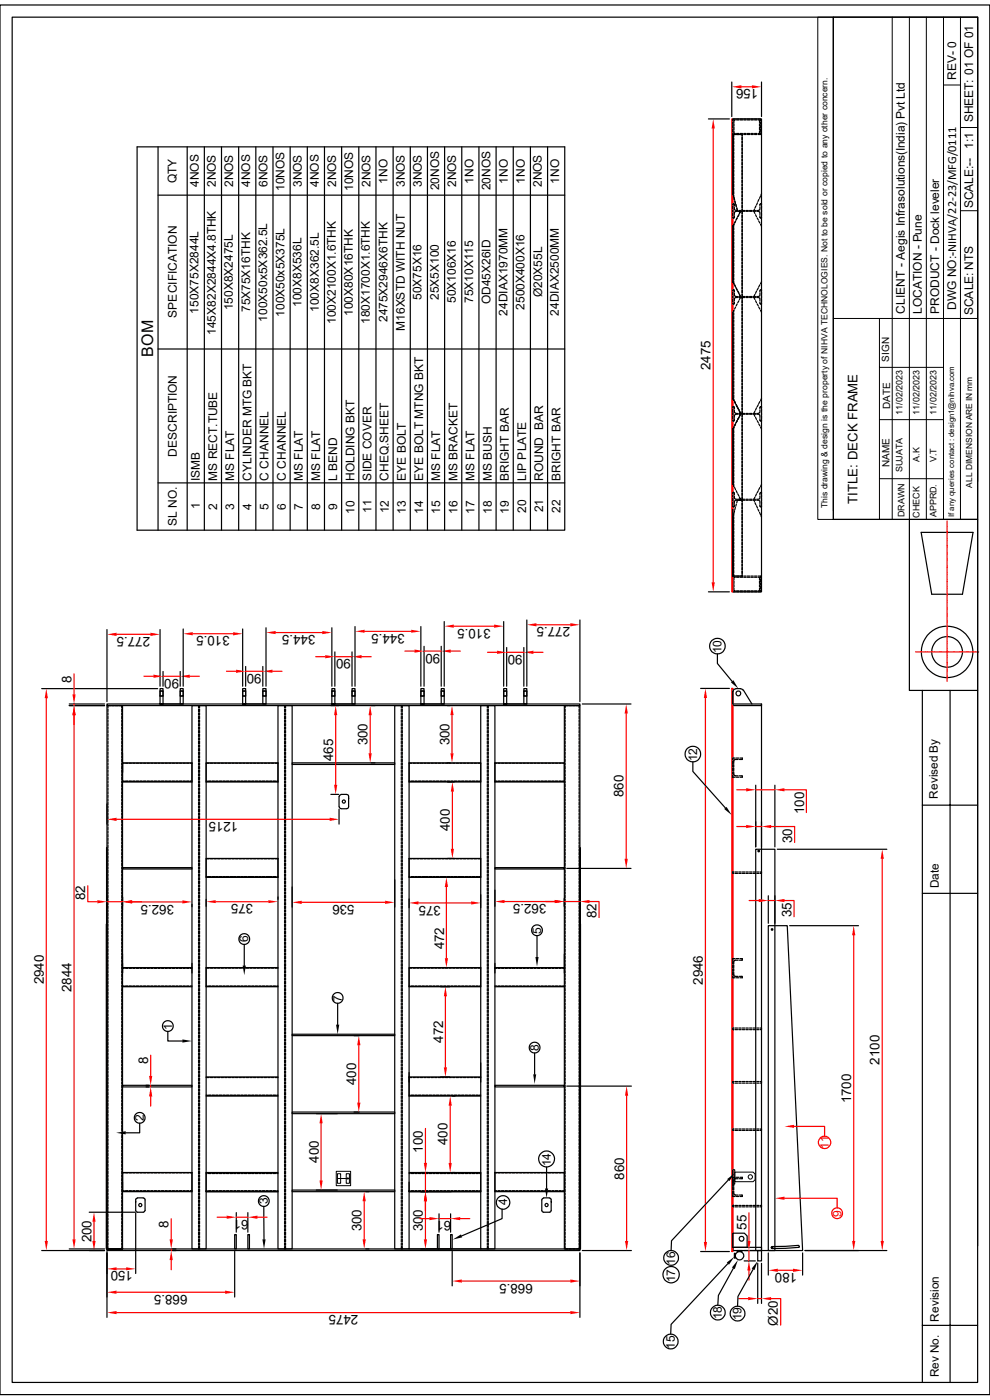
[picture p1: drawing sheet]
<svg xmlns="http://www.w3.org/2000/svg" width="210mm" height="297mm" viewBox="0 0 210 297" stroke-linecap="round" stroke-linejoin="round" font-family="sans-serif">
<defs><g id="words">
<text font-size="3.4" x="32.5" y="75.7" transform="rotate(-90 32.5 75.7)">BOM</text>
<g font-size="2.8">
<text x="160.8" y="19" transform="rotate(-180 160.8 19)">156</text>
<text x="150.8" y="78.5" transform="rotate(-90 150.8 78.5)">2475</text>
<text x="181.9" y="107" transform="rotate(-90 181.9 107)">TITLE: DECK FRAME</text>
<text x="31.8" y="135.1" transform="rotate(-180 31.8 135.1)">277.5</text>
<text x="48.7" y="135" transform="rotate(-180 48.7 135)">310.5</text>
<text x="66.9" y="134.7" transform="rotate(-180 66.9 134.7)">344.5</text>
<text x="85.9" y="134.5" transform="rotate(-180 85.9 134.5)">344.5</text>
<text x="104.1" y="133.4" transform="rotate(-180 104.1 133.4)">310.5</text>
<text x="120.9" y="133.1" transform="rotate(-180 120.9 133.1)">277.5</text>
<text x="55.5" y="142.9" transform="rotate(-180 55.5 142.9)">90</text>
<text x="74.4" y="139.9" transform="rotate(-180 74.4 139.9)">90</text>
<text x="93.3" y="138.7" transform="rotate(-180 93.3 138.7)">90</text>
<text x="110.9" y="138.9" transform="rotate(-180 110.9 138.9)">90</text>
<text x="15.2" y="144.9" transform="rotate(-90 15.2 144.9)">8</text>
<text x="38" y="144" transform="rotate(-180 38 144)">90</text>
<text x="70.7" y="161.4" transform="rotate(-90 70.7 161.4)">465</text>
<text x="78" y="158.1" transform="rotate(-90 78 158.1)">300</text>
<text x="95.3" y="158.1" transform="rotate(-90 95.3 158.1)">300</text>
<text x="132.3" y="169.1" transform="rotate(-90 132.3 169.1)">860</text>
<text x="170.6" y="172.7" transform="rotate(-90 170.6 172.7)">100</text>
<text x="50.5" y="174.4" transform="rotate(-180 50.5 174.4)">1215</text>
<text x="95.4" y="176.3" transform="rotate(-90 95.4 176.3)">400</text>
<text x="168" y="178.9" transform="rotate(-90 168 178.9)">30</text>
<text x="18.1" y="190.9" transform="rotate(-90 18.1 190.9)">82</text>
<text x="36.9" y="191.9" transform="rotate(-180 36.9 191.9)">362.5</text>
<text x="53.7" y="191.8" transform="rotate(-180 53.7 191.8)">375</text>
<text x="75.2" y="192" transform="rotate(-180 75.2 192)">536</text>
<text x="115.9" y="191.8" transform="rotate(-180 115.9 191.8)">362.5</text>
<text x="93.5" y="192.1" transform="rotate(-180 93.5 192.1)">375</text>
<text x="126.5" y="194.8" transform="rotate(-90 126.5 194.8)">82</text>
<text x="167.9" y="194.6" transform="rotate(-90 167.9 194.6)">35</text>
<text x="94.2" y="201.4" transform="rotate(-90 94.2 201.4)">472</text>
<text x="9.3" y="208.8" transform="rotate(-90 9.3 208.8)">2940</text>
<text x="149.1" y="208.9" transform="rotate(-90 149.1 208.9)">2946</text>
<text x="15.2" y="210.4" transform="rotate(-90 15.2 210.4)">2844</text>
<text x="94" y="221.2" transform="rotate(-90 94 221.2)">472</text>
<text x="31.5" y="225.8" transform="rotate(-90 31.5 225.8)">8</text>
<text x="186.6" y="225.8" transform="rotate(-90 186.6 225.8)">2100</text>
<text x="75.6" y="230.2" transform="rotate(-90 75.6 230.2)">400</text>
<text x="180.6" y="234.1" transform="rotate(-90 180.6 234.1)">1700</text>
<text x="89.7" y="244.5" transform="rotate(-90 89.7 244.5)">100</text>
<text x="95" y="243" transform="rotate(-90 95 243)">400</text>
<text x="67.6" y="246.7" transform="rotate(-90 67.6 246.7)">400</text>
<text x="132.4" y="250.2" transform="rotate(-90 132.4 250.2)">860</text>
<text x="19.4" y="263.6" transform="rotate(-90 19.4 263.6)">200</text>
<text x="35.8" y="260.5" transform="rotate(-90 35.8 260.5)">8</text>
<text x="52.7" y="258.8" transform="rotate(-180 52.7 258.8)">61</text>
<text x="76.7" y="261.2" transform="rotate(-90 76.7 261.2)">300</text>
<text x="89.7" y="261.2" transform="rotate(-90 89.7 261.2)">300</text>
<text x="95.7" y="259.1" transform="rotate(-180 95.7 259.1)">61</text>
<text x="158.3" y="260.9" transform="rotate(-90 158.3 260.9)">55</text>
<text x="28.2" y="269.7" transform="rotate(-180 28.2 269.7)">150</text>
<text x="39.8" y="274.7" transform="rotate(-180 39.8 274.7)">668.5</text>
<text x="113" y="272.3" transform="rotate(-180 113 272.3)">668.5</text>
<text x="169.1" y="270" transform="rotate(-180 169.1 270)">180</text>
<text x="76" y="279" transform="rotate(-180 76 279)">2475</text>
<text x="165" y="281.2" transform="rotate(-90 165 281.2)">Ø20</text>
</g>
<g font-size="2.5">
<text x="202.8" y="16.9" transform="rotate(-90 202.8 16.9)">REV- 0</text>
<text x="206.5" y="25.9" transform="rotate(-90 206.5 25.9)">SHEET: 01 OF 01</text>
<text x="206.5" y="31.7" transform="rotate(-90 206.5 31.7)">1:1</text>
<text x="37.5" y="38.9" transform="rotate(-90 37.5 38.9)">QTY</text>
<text x="42.2" y="39.7" transform="rotate(-90 42.2 39.7)">4NOS</text>
<text x="45.8" y="39.7" transform="rotate(-90 45.8 39.7)">2NOS</text>
<text x="49.4" y="39.7" transform="rotate(-90 49.4 39.7)">2NOS</text>
<text x="53.1" y="39.7" transform="rotate(-90 53.1 39.7)">4NOS</text>
<text x="56.7" y="39.7" transform="rotate(-90 56.7 39.7)">6NOS</text>
<text x="60.4" y="40.5" transform="rotate(-90 60.4 40.5)">10NOS</text>
<text x="64" y="39.7" transform="rotate(-90 64 39.7)">3NOS</text>
<text x="67.6" y="39.7" transform="rotate(-90 67.6 39.7)">4NOS</text>
<text x="71.3" y="39.7" transform="rotate(-90 71.3 39.7)">2NOS</text>
<text x="74.9" y="40.5" transform="rotate(-90 74.9 40.5)">10NOS</text>
<text x="78.6" y="39.7" transform="rotate(-90 78.6 39.7)">2NOS</text>
<text x="82.2" y="38.9" transform="rotate(-90 82.2 38.9)">1NO</text>
<text x="85.9" y="39.7" transform="rotate(-90 85.9 39.7)">3NOS</text>
<text x="89.5" y="39.7" transform="rotate(-90 89.5 39.7)">3NOS</text>
<text x="93.1" y="40.4" transform="rotate(-90 93.1 40.4)">20NOS</text>
<text x="96.8" y="39.7" transform="rotate(-90 96.8 39.7)">2NOS</text>
<text x="100.4" y="38.9" transform="rotate(-90 100.4 38.9)">1NO</text>
<text x="104.1" y="40.4" transform="rotate(-90 104.1 40.4)">20NOS</text>
<text x="107.7" y="38.9" transform="rotate(-90 107.7 38.9)">1NO</text>
<text x="111.3" y="38.9" transform="rotate(-90 111.3 38.9)">1NO</text>
<text x="115" y="39.7" transform="rotate(-90 115 39.7)">2NOS</text>
<text x="118.6" y="38.9" transform="rotate(-90 118.6 38.9)">1NO</text>
<text x="206.5" y="44.2" transform="rotate(-90 206.5 44.2)">SCALE:--</text>
<text x="49.4" y="65.9" transform="rotate(-90 49.4 65.9)">150X8X2475L</text>
<text x="64" y="65.2" transform="rotate(-90 64 65.2)">100X8X536L</text>
<text x="89.5" y="63.6" transform="rotate(-90 89.5 63.6)">50X75X16</text>
<text x="93.1" y="63.6" transform="rotate(-90 93.1 63.6)">25X5X100</text>
<text x="96.7" y="64.3" transform="rotate(-90 96.7 64.3)">50X106X16</text>
<text x="100.4" y="64.3" transform="rotate(-90 100.4 64.3)">75X10X115</text>
<text x="104.1" y="64.6" transform="rotate(-90 104.1 64.6)">OD45X26ID</text>
<text x="111.3" y="65.7" transform="rotate(-90 111.3 65.7)">2500X400X16</text>
<text x="115" y="63.1" transform="rotate(-90 115 63.1)">Ø20X55L</text>
<text x="202.9" y="65.7" transform="rotate(-90 202.9 65.7)">DWG NO:-NIHVA/22-23/MFG/0111</text>
<text x="37.5" y="67.4" transform="rotate(-90 37.5 67.4)">SPECIFICATION</text>
<text x="42.1" y="66.6" transform="rotate(-90 42.1 66.6)">150X75X2844L</text>
<text x="45.8" y="71.1" transform="rotate(-90 45.8 71.1)">145X82X2844X4.8THK</text>
<text x="53" y="66.3" transform="rotate(-90 53 66.3)">75X75X16THK</text>
<text x="56.7" y="68.3" transform="rotate(-90 56.7 68.3)">100X50x5X362.5L</text>
<text x="60.3" y="67.2" transform="rotate(-90 60.3 67.2)">100X50x5X375L</text>
<text x="67.6" y="66.2" transform="rotate(-90 67.6 66.2)">100X8X362.5L</text>
<text x="71.2" y="68.8" transform="rotate(-90 71.2 68.8)">100X2100X1.6THK</text>
<text x="74.8" y="67.1" transform="rotate(-90 74.8 67.1)">100X80X16THK</text>
<text x="78.5" y="68.8" transform="rotate(-90 78.5 68.8)">180X1700X1.6THK</text>
<text x="82.2" y="68.4" transform="rotate(-90 82.2 68.4)">2475X2946X6THK</text>
<text x="85.9" y="70.2" transform="rotate(-90 85.9 70.2)">M16XSTD WITH NUT</text>
<text x="107.7" y="67" transform="rotate(-90 107.7 67)">24DIAX1970MM</text>
<text x="118.6" y="67" transform="rotate(-90 118.6 67)">24DIAX2500MM</text>
<text x="191.9" y="66.5" transform="rotate(-90 191.9 66.5)">CLIENT - Aegis Infrasolutions(India) Pvt Ltd</text>
<text x="195.6" y="66.6" transform="rotate(-90 195.6 66.6)">LOCATION - Pune</text>
<text x="199.2" y="66.6" transform="rotate(-90 199.2 66.6)">PRODUCT - Dock leveler</text>
<text x="206.5" y="66.9" transform="rotate(-90 206.5 66.9)">SCALE: NTS</text>
<text x="37.5" y="96.9" transform="rotate(-90 37.5 96.9)">DESCRIPTION</text>
<text x="53.3" y="101.9" transform="rotate(-90 53.3 101.9)">CYLINDER MTG BKT</text>
<text x="57" y="101.9" transform="rotate(-90 57 101.9)">C CHANNEL</text>
<text x="60.6" y="101.9" transform="rotate(-90 60.6 101.9)">C CHANNEL</text>
<text x="78.8" y="101.9" transform="rotate(-90 78.8 101.9)">SIDE COVER</text>
<text x="82.4" y="101.9" transform="rotate(-90 82.4 101.9)">CHEQ.SHEET</text>
<text x="42.4" y="102.1" transform="rotate(-90 42.4 102.1)">ISMB</text>
<text x="46.1" y="102" transform="rotate(-90 46.1 102)">MS RECT.TUBE</text>
<text x="49.7" y="102" transform="rotate(-90 49.7 102)">MS FLAT</text>
<text x="64.3" y="102" transform="rotate(-90 64.3 102)">MS FLAT</text>
<text x="67.9" y="102" transform="rotate(-90 67.9 102)">MS FLAT</text>
<text x="71.5" y="102" transform="rotate(-90 71.5 102)">L BEND</text>
<text x="75.2" y="102" transform="rotate(-90 75.2 102)">HOLDING BKT</text>
<text x="86.1" y="102" transform="rotate(-90 86.1 102)">EYE BOLT</text>
<text x="89.7" y="102" transform="rotate(-90 89.7 102)">EYE BOLT MTNG BKT</text>
<text x="93.4" y="102" transform="rotate(-90 93.4 102)">MS FLAT</text>
<text x="97" y="102" transform="rotate(-90 97 102)">MS BRACKET</text>
<text x="100.7" y="102" transform="rotate(-90 100.7 102)">MS FLAT</text>
<text x="104.3" y="102" transform="rotate(-90 104.3 102)">MS BUSH</text>
<text x="108" y="102" transform="rotate(-90 108 102)">BRIGHT BAR</text>
<text x="111.6" y="102" transform="rotate(-90 111.6 102)">LIP PLATE</text>
<text x="115.2" y="102" transform="rotate(-90 115.2 102)">ROUND BAR</text>
<text x="118.9" y="102" transform="rotate(-90 118.9 102)">BRIGHT BAR</text>
<text x="37.5" y="111.6" transform="rotate(-90 37.5 111.6)">SL NO.</text>
<text x="42.4" y="108.1" transform="rotate(-90 42.4 108.1)">1</text>
<text x="46.1" y="108.1" transform="rotate(-90 46.1 108.1)">2</text>
<text x="49.7" y="108.2" transform="rotate(-90 49.7 108.2)">3</text>
<text x="53.3" y="108.1" transform="rotate(-90 53.3 108.1)">4</text>
<text x="57" y="108.2" transform="rotate(-90 57 108.2)">5</text>
<text x="60.6" y="108.2" transform="rotate(-90 60.6 108.2)">6</text>
<text x="64.3" y="108.2" transform="rotate(-90 64.3 108.2)">7</text>
<text x="67.9" y="108.2" transform="rotate(-90 67.9 108.2)">8</text>
<text x="71.5" y="108.2" transform="rotate(-90 71.5 108.2)">9</text>
<text x="75.2" y="109" transform="rotate(-90 75.2 109)">10</text>
<text x="78.8" y="108.8" transform="rotate(-90 78.8 108.8)">11</text>
<text x="82.5" y="108.9" transform="rotate(-90 82.5 108.9)">12</text>
<text x="86.1" y="109" transform="rotate(-90 86.1 109)">13</text>
<text x="89.7" y="109" transform="rotate(-90 89.7 109)">14</text>
<text x="93.4" y="109" transform="rotate(-90 93.4 109)">15</text>
<text x="97" y="109" transform="rotate(-90 97 109)">16</text>
<text x="100.7" y="109" transform="rotate(-90 100.7 109)">17</text>
<text x="104.3" y="109" transform="rotate(-90 104.3 109)">18</text>
<text x="108" y="109" transform="rotate(-90 108 109)">19</text>
<text x="111.6" y="108.8" transform="rotate(-90 111.6 108.8)">20</text>
<text x="115.2" y="108.7" transform="rotate(-90 115.2 108.7)">21</text>
<text x="118.9" y="108.8" transform="rotate(-90 118.9 108.8)">22</text>
<text x="153.1" y="138.6" transform="rotate(-90 153.1 138.6)">10</text>
<text x="147.9" y="161.5" transform="rotate(-90 147.9 161.5)">12</text>
<text x="198.9" y="169.4" transform="rotate(-90 198.9 169.4)">Revised By</text>
<text x="199.2" y="188.4" transform="rotate(-90 199.2 188.4)">Date</text>
<text x="52.7" y="199.9" transform="rotate(-90 52.7 199.9)">6</text>
<text x="114.8" y="198.1" transform="rotate(-90 114.8 198.1)">5</text>
<text x="72.5" y="212.5" transform="rotate(-90 72.5 212.5)">7</text>
<text x="36.5" y="218.4" transform="rotate(-90 36.5 218.4)">1</text>
<text x="114.3" y="223" transform="rotate(-90 114.3 223)">8</text>
<text x="30.5" y="237.8" transform="rotate(-90 30.5 237.8)">2</text>
<text x="116.8" y="247.4" transform="rotate(-90 116.8 247.4)">14</text>
<text x="56.8" y="255.4" transform="rotate(-90 56.8 255.4)">3</text>
<text x="107.6" y="255.7" transform="rotate(-90 107.6 255.7)">4</text>
<text x="143.2" y="268.4" transform="rotate(-90 143.2 268.4)">16</text>
<text x="143.3" y="272.1" transform="rotate(-90 143.3 272.1)">17</text>
<text x="153.1" y="279.9" transform="rotate(-90 153.1 279.9)">18</text>
<text x="157.3" y="280.1" transform="rotate(-90 157.3 280.1)">19</text>
<text x="199.2" y="280.4" transform="rotate(-90 199.2 280.4)">Revision</text>
<text x="143.1" y="286.1" transform="rotate(-90 143.1 286.1)">15</text>
<text x="199.2" y="292.2" transform="rotate(-90 199.2 292.2)">Rev No.</text>
</g>
<g font-size="2.5" fill="#f00">
<text x="175.8" y="243.7" transform="rotate(-90 175.8 243.7)">11</text>
<text x="178.5" y="258.1" transform="rotate(-90 178.5 258.1)">9</text>
</g>
<g font-size="2.1">
<text x="188.6" y="76.7" transform="rotate(-90 188.6 76.7)">SIGN</text>
<text x="188.8" y="86.8" transform="rotate(-90 188.8 86.8)">DATE</text>
<text x="188.7" y="99" transform="rotate(-90 188.7 99)">NAME</text>
</g>
<g font-size="1.9">
<text x="191.4" y="88" transform="rotate(-90 191.4 88)">11/02/2023</text>
<text x="195.1" y="88" transform="rotate(-90 195.1 88)">11/02/2023</text>
<text x="198.7" y="88" transform="rotate(-90 198.7 88)">11/02/2023</text>
<text x="191.4" y="100.2" transform="rotate(-90 191.4 100.2)">SUJATA</text>
<text x="195" y="98" transform="rotate(-90 195 98)">A.K</text>
<text x="198.7" y="98" transform="rotate(-90 198.7 98)">V.T</text>
<text x="191.9" y="109.7" transform="rotate(-90 191.9 109.7)">DRAWN</text>
<text x="195.1" y="109.8" transform="rotate(-90 195.1 109.8)">CHECK</text>
<text x="198.7" y="109.7" transform="rotate(-90 198.7 109.7)">APPRD.</text>
</g>
<g font-size="1.8">
<text x="175.5" y="107.8" transform="rotate(-90 175.5 107.8)">This drawing &amp; design is the property of NIHVA TECHNOLOGIES. Not to be sold or copied to any other concern.</text>
<text x="206.2" y="103.5" transform="rotate(-90 206.2 103.5)">ALL DIMENSION ARE IN mm</text>
</g>
<text font-size="1.7" x="202.4" y="109.8" transform="rotate(-90 202.4 109.8)">If any queries contact : design1@nihva.com</text>
</g></defs>
<g fill="none" stroke="#000" stroke-width=".25">
<path d="M155.4 25.2h6.1v100.4h-6.1zM155.4 125.2v.4h.6M155.4 122.9v.5M155.4 123.7v.5M155.4 124.4v.5M155.7 124.8v.5h.3M155.7 123.3v.5M155.7 124v.5M156 122.2h-.6v.4M156 122.5h-.3v.5M156.3 122.2h.5M156.3 122.5h.5"/>
<path d="M156.3 125.6h.5M156.3 125.3h.5M157 122.2h.5M157 122.5h.5M157 125.6h.5M157 125.3h.5M157.8 122.2h.5M157.8 122.5h.5M157.8 125.6h.5M157.8 125.3h.5M158.5 122.2h.5M158.5 122.5h.5"/>
<path d="M158.5 125.6h.5M158.5 125.3h.5M159.3 122.2h.5M159.3 122.5h.5M159.3 125.6h.5M159.3 125.3h.5M160.1 122.2h.5M160.1 122.5h.5M160.1 125.6h.5M160.1 125.3h.5M160.8 122.2h.5v.4M160.8 122.5h.3v.5"/>
<path d="M161.1 124.8v.5h-.3M161.1 123.3v.5M161.1 124v.5M161.3 125.2v.4h-.5M161.3 122.9v.5M161.3 123.7v.5M161.3 124.4v.5M22.7 149.7h3.3v115.3h-3.3v.3h100.3v-.3h-100.3zM22.7 149.4h100.3v.3h-100.3zM22.9 150.5v.5M22.9 151.2v.5M22.9 152v.5"/>
<path d="M22.9 152.7v.5M22.9 153.5v.5M22.9 154.2v.5M22.9 155v.5M22.9 155.7v.6M22.9 156.5v.5M22.9 157.3v.5M22.9 158v.5M22.9 158.8v.5M22.9 159.6v.5M23.5 149.7h-.6v.5M23.7 149.7h.5"/>
<path d="M24.5 149.7h.5M25.2 149.7h.6v.5M25.8 150.5v.5M25.8 151.2v.5M25.8 152v.5M25.8 152.7v.5M25.8 153.5v.5M25.8 154.2v.5M25.8 155v.5M25.8 155.7v.6M25.8 156.5v.5M25.8 157.3v.5"/>
<path d="M25.8 158v.5M25.8 158.8v.5M25.8 159.6v.5M34 149.4v-3.3h.6v3.3h-.6h4.9M34 146.6h.6v1.1h-.6M34 147.7h.6M34.6 146.6h-.6v1.1M38.2 146.1h.7v3.3h-.7zM38.2 146.6h.7v1.1h-.7zM38.2 147.7h.7M38.2 146.6h.7M40.7 149.7h3v115.3h-3z"/>
<path d="M42.1 150.5v.5M42.1 151.2v.5M42.1 152v.5M42.1 152.7v.5M42.1 153.5v.5M42.1 154.2v.5M42.1 155v.5M42.1 155.7v.6M42.1 156.5v.5M42.1 157.3v.5M42.1 158v.5M42.1 158.8v.5"/>
<path d="M42.1 159.6v.5M42.1 150.2v-.5h.2v.5M42.3 150.5v.5M42.3 151.2v.5M42.3 152v.5M42.3 152.7v.5M42.3 153.5v.5M42.3 154.2v.5M42.3 155v.5M42.3 155.7v.6M42.3 156.5v.5M42.3 157.3v.5"/>
<path d="M42.3 158v.5M42.3 158.8v.5M42.3 159.6v.5M51.5 149.4v-3.3h.6v3.3h-.6h4.9M51.5 146.6h.6v1.1h-.6M51.5 147.7h.6M52.1 146.6h-.6v1.1M55.8 146.1h.6v3.3h-.6zM55.8 146.6h.6v1.1h-.6zM55.8 147.7h.6M55.8 146.6h.6M59 149.7h3v115.3h-3z"/>
<path d="M60.4 150.5v.5M60.4 151.2v.5M60.4 152v.5M60.4 152.7v.5M60.4 153.5v.5M60.4 154.2v.5M60.4 155v.5M60.4 155.7v.6M60.4 156.5v.5M60.4 157.3v.5M60.4 158v.5M60.4 158.8v.5"/>
<path d="M60.4 159.6v.5M60.4 150.2v-.5h.2v.5M60.6 150.5v.5M60.6 151.2v.5M60.6 152v.5M60.6 152.7v.5M60.6 153.5v.5M60.6 154.2v.5M60.6 155v.5M60.6 155.7v.6M60.6 156.5v.5M60.6 157.3v.5"/>
<path d="M60.6 158v.5M60.6 158.8v.5M60.6 159.6v.5M70.4 149.4v-3.3h.6v3.3h-.6h4.9M70.4 146.6h.6v1.1h-.6M70.4 147.7h.6M71 146.6h-.6v1.1M74.7 146.1h.6v3.3h-.6zM74.7 146.6h.6v1.1h-.6zM74.7 147.7h.6M74.7 146.6h.6M83.7 149.7h3.1v115.3h-3.1z"/>
<path d="M85.1 150.2v-.5h.2v.5M85.1 150.5v.5M85.1 151.2v.5M85.1 152v.5M85.1 152.7v.5M85.1 153.5v.5M85.1 154.2v.5M85.1 155v.5M85.1 155.7v.6M85.1 156.5v.5M85.1 157.3v.5M85.1 158v.5"/>
<path d="M85.1 158.8v.5M85.1 159.6v.5M85.3 150.5v.5M85.3 151.2v.5M85.3 152v.5M85.3 152.7v.5M85.3 153.5v.5M85.3 154.2v.5M85.3 155v.5M85.3 155.7v.6M85.3 156.5v.5M85.3 157.3v.5"/>
<path d="M85.3 158v.5M85.3 158.8v.5M85.3 159.6v.5M89.3 149.4v-3.3h.7v3.3h-.7h4.9M89.3 146.6h.7v1.1h-.7M89.3 147.7h.7M90 146.6h-.7v1.1M93.6 146.1h.6v3.3h-.6zM93.6 146.6h.6v1.1h-.6zM93.6 147.7h.6M93.6 146.6h.6M102 149.7h3v115.3h-3z"/>
<path d="M103.4 150.2v-.5h.2v.5M103.4 150.5v.5M103.4 151.2v.5M103.4 152v.5M103.4 152.7v.5M103.4 153.5v.5M103.4 154.2v.5M103.4 155v.5M103.4 155.7v.6M103.4 156.5v.5M103.4 157.3v.5M103.4 158v.5"/>
<path d="M103.4 158.8v.5M103.4 159.6v.5M103.6 150.5v.5M103.6 151.2v.5M103.6 152v.5M103.6 152.7v.5M103.6 153.5v.5M103.6 154.2v.5M103.6 155v.5M103.6 155.7v.6M103.6 156.5v.5M103.6 157.3v.5"/>
<path d="M103.6 158v.5M103.6 158.8v.5M103.6 159.6v.5M106.8 149.4v-3.3h.7v3.3h-.7h5M106.8 146.6h.7v1.1h-.7M106.8 147.7h.7M107.5 146.6h-.7v1.1M111.1 146.1h.7v3.3h-.7zM111.1 146.6h.7v1.1h-.7zM111.1 147.7h.7M111.1 146.6h.7M119.7 149.7h3.3v115.3h-3.3z"/>
<path d="M119.9 150.5v.5M119.9 151.2v.5M119.9 152v.5M119.9 152.7v.5M119.9 153.5v.5M119.9 154.2v.5M119.9 155v.5M119.9 155.7v.6M119.9 156.5v.5M119.9 157.3v.5M119.9 158v.5M119.9 158.8v.5"/>
<path d="M119.9 159.6v.5M120.5 149.7h-.6v.5M120.7 149.7h.5M121.5 149.7h.5M122.3 149.7h.6v.5M122.9 150.5v.5M122.9 151.2v.5M122.9 152v.5M122.9 152.7v.5M122.9 153.5v.5M122.9 154.2v.5M122.9 155v.5"/>
<path d="M122.9 155.7v.6M122.9 156.5v.5M122.9 157.3v.5M122.9 158v.5M122.9 158.8v.5M122.9 159.6v.5M155.4 149.4h6.1v.3h-6.1zM155.4 146v119.5M157.6 146.4l-.5-.3h-1l-.3 .1-.3 .5M157.7 146.4l1.8 3M161.5 149.4v115.9M22.9 160.3v.5"/>
<path d="M22.9 161.1v.5M22.9 161.8v.5M22.9 162.6v.5M22.9 163.4v.5M22.9 164.1v.5M22.9 164.9v.5M22.9 165.7v.5M22.9 166.4v.5M22.9 167.2v.5M22.9 167.9v.5M22.9 168.7v.5M22.9 169.5v.5"/>
<path d="M22.9 170.2v.5M22.9 171v.4M22.9 171.7v.5M22.9 172.5v.5M22.9 173.2v.5M22.9 174v.5M22.9 174.8v.5M22.9 175.5v.5M22.9 176.3v.5M22.9 177v.5M22.9 177.8v.5M22.9 178.6v.5"/>
<path d="M22.9 179.3v.5M25.8 160.3v.5M25.8 161.1v.5M25.8 161.8v.5M25.8 162.6v.5M25.8 163.4v.5M25.8 164.1v.5M25.8 164.9v.5M25.8 165.7v.5M25.8 166.4v.5M25.8 167.2v.5M25.8 167.9v.5"/>
<path d="M25.8 168.7v.5M25.8 169.5v.5M25.8 170.2v.5M25.8 171v.5M25.8 171.7v.5M25.8 172.5v.5M25.8 173.2v.5M25.8 174v.5M25.8 174.8v.5M25.8 175.5v.5M25.8 176.3v.5M25.8 177v.5"/>
<path d="M25.8 177.8v.5M25.8 178.6v.5M25.8 179.3v.5M42.1 160.3v.5M42.1 161.1v.5M42.1 161.8v.5M42.1 162.6v.5M42.1 163.4v.5M42.1 164.1v.5M42.1 164.9v.5M42.1 165.7v.5M42.1 166.4v.5"/>
<path d="M42.1 167.2v.5M42.1 167.9v.5M42.1 168.7v.5M42.1 169.5v.5M42.1 170.2v.5M42.1 171v.4M42.1 171.7v.5M42.1 172.5v.5M42.1 173.2v.5M42.1 174v.5M42.1 174.8v.5M42.1 175.5v.5"/>
<path d="M42.1 176.3v.5M42.1 177v.5M42.1 177.8v.5M42.1 178.6v.5M42.1 179.3v.5M42.3 160.3v.5M42.3 161.1v.5M42.3 161.8v.5M42.3 162.6v.5M42.3 163.4v.5M42.3 164.1v.5M42.3 164.9v.5"/>
<path d="M42.3 165.7v.5M42.3 166.4v.5M42.3 167.2v.5M42.3 167.9v.5M42.3 168.7v.5M42.3 169.5v.5M42.3 170.2v.5M42.3 171v.5M42.3 171.7v.5M42.3 172.5v.5M42.3 173.2v.5M42.3 174v.5"/>
<path d="M42.3 174.8v.5M42.3 175.5v.5M42.3 176.3v.5M42.3 177v.5M42.3 177.8v.5M42.3 178.6v.5M42.3 179.3v.5M60.4 160.3v.5M60.4 161.1v.5M60.4 161.8v.5M60.4 162.6v.5M60.4 163.4v.5"/>
<path d="M60.4 164.1v.5M60.4 164.9v.5M60.4 165.7v.5M60.4 166.4v.5M60.4 167.2v.5M60.4 167.9v.5M60.4 168.7v.5M60.4 169.5v.5M60.4 170.2v.5M60.4 171v.4M60.4 171.7v.5M60.4 172.5v.5"/>
<path d="M60.4 173.2v.5M60.4 174v.5M60.4 174.8v.5M60.4 175.5v.5M60.4 176.3v.5M60.4 177v.5M60.4 177.8v.5M60.4 178.6v.5M60.4 179.3v.5M60.6 160.3v.5M60.6 161.1v.5M60.6 161.8v.5"/>
<path d="M60.6 162.6v.5M60.6 163.4v.5M60.6 164.1v.5M60.6 164.9v.5M60.6 165.7v.5M60.6 166.4v.5M60.6 167.2v.5M60.6 167.9v.5M60.6 168.7v.5M60.6 169.5v.5M60.6 170.2v.5M60.6 171v.5"/>
<path d="M60.6 171.7v.5M60.6 172.5v.5M60.6 173.2v.5M60.6 174v.5M60.6 174.8v.5M60.6 175.5v.5M60.6 176.3v.5M60.6 177v.5M60.6 177.8v.5M60.6 178.6v.5M60.6 179.3v.5M85.1 160.3v.5"/>
<path d="M85.1 161.1v.5M85.1 161.8v.5M85.1 162.6v.5M85.1 163.4v.5M85.1 164.1v.5M85.1 164.9v.5M85.1 165.7v.5M85.1 166.4v.5M85.1 167.2v.5M85.1 167.9v.5M85.1 168.7v.5M85.1 169.5v.5"/>
<path d="M85.1 170.2v.5M85.1 171v.5M85.1 171.7v.5M85.1 172.5v.5M85.1 173.2v.5M85.1 174v.5M85.1 174.8v.5M85.1 175.5v.5M85.1 176.3v.5M85.1 177v.5M85.1 177.8v.5M85.1 178.6v.5"/>
<path d="M85.1 179.3v.5M85.3 160.3v.5M85.3 161.1v.5M85.3 161.8v.5M85.3 162.6v.5M85.3 163.4v.5M85.3 164.1v.5M85.3 164.9v.5M85.3 165.7v.5M85.3 166.4v.5M85.3 167.2v.5M85.3 167.9v.5"/>
<path d="M85.3 168.7v.5M85.3 169.5v.5M85.3 170.2v.5M85.3 171v.4M85.3 171.7v.5M85.3 172.5v.5M85.3 173.2v.5M85.3 174v.5M85.3 174.8v.5M85.3 175.5v.5M85.3 176.3v.5M85.3 177v.5"/>
<path d="M85.3 177.8v.5M85.3 178.6v.5M85.3 179.3v.5M103.4 160.3v.5M103.4 161.1v.5M103.4 161.8v.5M103.4 162.6v.5M103.4 163.4v.5M103.4 164.1v.5M103.4 164.9v.5M103.4 165.7v.5M103.4 166.4v.5"/>
<path d="M103.4 167.2v.5M103.4 167.9v.5M103.4 168.7v.5M103.4 169.5v.5M103.4 170.2v.5M103.4 171v.5M103.4 171.7v.5M103.4 172.5v.5M103.4 173.2v.5M103.4 174v.5M103.4 174.8v.5M103.4 175.5v.5"/>
<path d="M103.4 176.3v.5M103.4 177v.5M103.4 177.8v.5M103.4 178.6v.5M103.4 179.3v.5M103.6 160.3v.5M103.6 161.1v.5M103.6 161.8v.5M103.6 162.6v.5M103.6 163.4v.5M103.6 164.1v.5M103.6 164.9v.5"/>
<path d="M103.6 165.7v.5M103.6 166.4v.5M103.6 167.2v.5M103.6 167.9v.5M103.6 168.7v.5M103.6 169.5v.5M103.6 170.2v.5M103.6 171v.4M103.6 171.7v.5M103.6 172.5v.5M103.6 173.2v.5M103.6 174v.5"/>
<path d="M103.6 174.8v.5M103.6 175.5v.5M103.6 176.3v.5M103.6 177v.5M103.6 177.8v.5M103.6 178.6v.5M103.6 179.3v.5M119.9 160.3v.5M119.9 161.1v.5M119.9 161.8v.5M119.9 162.6v.5M119.9 163.4v.5"/>
<path d="M119.9 164.1v.5M119.9 164.9v.5M119.9 165.7v.5M119.9 166.4v.5M119.9 167.2v.5M119.9 167.9v.5M119.9 168.7v.5M119.9 169.5v.5M119.9 170.2v.5M119.9 171v.5M119.9 171.7v.5M119.9 172.5v.5"/>
<path d="M119.9 173.2v.5M119.9 174v.5M119.9 174.8v.5M119.9 175.5v.5M119.9 176.3v.5M119.9 177v.5M119.9 177.8v.5M119.9 178.6v.5M119.9 179.3v.5M122.9 160.3v.5M122.9 161.1v.5M122.9 161.8v.5"/>
<path d="M122.9 162.6v.5M122.9 163.4v.5M122.9 164.1v.5M122.9 164.9v.5M122.9 165.7v.5M122.9 166.4v.5M122.9 167.2v.5M122.9 167.9v.5M122.9 168.7v.5M122.9 169.5v.5M122.9 170.2v.5M122.9 171v.4"/>
<path d="M122.9 171.7v.5M122.9 172.5v.5M122.9 173.2v.5M122.9 174v.5M122.9 174.8v.5M122.9 175.5v.5M122.9 176.3v.5M122.9 177v.5M122.9 177.8v.5M122.9 178.6v.5M122.9 179.3v.5M22.9 180.1v.5"/>
<path d="M22.9 180.8v.6M22.9 181.6v.5M22.9 182.4v.5M22.9 183.1v.5M22.9 183.9v.5M22.9 184.7v.5M22.9 185.4v.5M22.9 186.2v.5M22.9 186.9v.6M22.9 187.7v.5M22.9 188.4v.5M22.9 189.2v.5"/>
<path d="M22.9 189.9v.6M22.9 190.7v.5M22.9 191.5v.5M22.9 192.2v.5M22.9 193v.5M22.9 193.8v.5M22.9 194.5v.5M22.9 195.3v.5M22.9 196v.6M22.9 196.8v.5M22.9 197.6v.5M22.9 198.3v.5"/>
<path d="M22.9 199.1v.5M22.9 199.9v.5M25.8 180.1v.5M25.8 180.8v.6M25.8 181.6v.5M25.8 182.4v.5M25.8 183.1v.5M25.8 183.9v.5M25.8 184.7v.5M25.8 185.4v.5M25.8 186.2v.5M25.8 186.9v.6"/>
<path d="M25.8 187.7v.5M25.8 188.4v.5M25.8 189.2v.5M25.8 189.9v.6M25.8 190.7v.5M25.8 191.5v.5M25.8 192.2v.5M25.8 193v.5M25.8 193.8v.5M25.8 194.5v.5M25.8 195.3v.5M25.8 196v.6"/>
<path d="M25.8 196.8v.5M25.8 197.6v.5M25.8 198.3v.5M25.8 199.1v.5M25.8 199.9v.5M42.1 180.1v.5M42.1 180.8v.6M42.1 181.6v.5M42.1 182.4v.5M42.1 183.1v.5M42.1 183.9v.5M42.1 184.7v.5"/>
<path d="M42.1 185.4v.5M42.1 186.2v.5M42.1 186.9v.6M42.1 187.7v.5M42.1 188.4v.5M42.1 189.2v.5M42.1 189.9v.6M42.1 190.7v.5M42.1 191.5v.5M42.1 192.2v.5M42.1 193v.5M42.1 193.8v.5"/>
<path d="M42.1 194.5v.5M42.1 195.3v.5M42.1 196v.6M42.1 196.8v.5M42.1 197.6v.5M42.1 198.3v.5M42.1 199.1v.5M42.1 199.9v.5M42.3 180.1v.5M42.3 180.8v.6M42.3 181.6v.5M42.3 182.4v.5"/>
<path d="M42.3 183.1v.5M42.3 183.9v.5M42.3 184.7v.5M42.3 185.4v.5M42.3 186.2v.5M42.3 186.9v.6M42.3 187.7v.5M42.3 188.4v.5M42.3 189.2v.5M42.3 189.9v.6M42.3 190.7v.5M42.3 191.5v.5"/>
<path d="M42.3 192.2v.5M42.3 193v.5M42.3 193.8v.5M42.3 194.5v.5M42.3 195.3v.5M42.3 196v.6M42.3 196.8v.5M42.3 197.6v.5M42.3 198.3v.5M42.3 199.1v.5M42.3 199.9v.5M60.4 180.1v.5"/>
<path d="M60.4 180.8v.6M60.4 181.6v.5M60.4 182.4v.5M60.4 183.1v.5M60.4 183.9v.5M60.4 184.7v.5M60.4 185.4v.5M60.4 186.2v.5M60.4 186.9v.6M60.4 187.7v.5M60.4 188.4v.5M60.4 189.2v.5"/>
<path d="M60.4 189.9v.6M60.4 190.7v.5M60.4 191.5v.5M60.4 192.2v.5M60.4 193v.5M60.4 193.8v.5M60.4 194.5v.5M60.4 195.3v.5M60.4 196v.6M60.4 196.8v.5M60.4 197.6v.5M60.4 198.3v.5"/>
<path d="M60.4 199.1v.5M60.4 199.9v.5M60.6 180.1v.5M60.6 180.8v.6M60.6 181.6v.5M60.6 182.4v.5M60.6 183.1v.5M60.6 183.9v.5M60.6 184.7v.5M60.6 185.4v.5M60.6 186.2v.5M60.6 186.9v.6"/>
<path d="M60.6 187.7v.5M60.6 188.4v.5M60.6 189.2v.5M60.6 189.9v.6M60.6 190.7v.5M60.6 191.5v.5M60.6 192.2v.5M60.6 193v.5M60.6 193.8v.5M60.6 194.5v.5M60.6 195.3v.5M60.6 196v.6"/>
<path d="M60.6 196.8v.5M60.6 197.6v.5M60.6 198.3v.5M60.6 199.1v.5M60.6 199.9v.5M85.1 180.1v.5M85.1 180.8v.6M85.1 181.6v.5M85.1 182.4v.5M85.1 183.1v.5M85.1 183.9v.5M85.1 184.7v.5"/>
<path d="M85.1 185.4v.5M85.1 186.2v.5M85.1 186.9v.6M85.1 187.7v.5M85.1 188.4v.5M85.1 189.2v.5M85.1 189.9v.6M85.1 190.7v.5M85.1 191.5v.5M85.1 192.2v.5M85.1 193v.5M85.1 193.8v.5"/>
<path d="M85.1 194.5v.5M85.1 195.3v.5M85.1 196v.6M85.1 196.8v.5M85.1 197.6v.5M85.1 198.3v.5M85.1 199.1v.5M85.1 199.9v.5M85.3 180.1v.5M85.3 180.8v.6M85.3 181.6v.5M85.3 182.4v.5"/>
<path d="M85.3 183.1v.5M85.3 183.9v.5M85.3 184.7v.5M85.3 185.4v.5M85.3 186.2v.5M85.3 186.9v.6M85.3 187.7v.5M85.3 188.4v.5M85.3 189.2v.5M85.3 189.9v.6M85.3 190.7v.5M85.3 191.5v.5"/>
<path d="M85.3 192.2v.5M85.3 193v.5M85.3 193.8v.5M85.3 194.5v.5M85.3 195.3v.5M85.3 196v.6M85.3 196.8v.5M85.3 197.6v.5M85.3 198.3v.5M85.3 199.1v.5M85.3 199.9v.5M103.4 180.1v.5"/>
<path d="M103.4 180.8v.6M103.4 181.6v.5M103.4 182.4v.5M103.4 183.1v.5M103.4 183.9v.5M103.4 184.7v.5M103.4 185.4v.5M103.4 186.2v.5M103.4 186.9v.6M103.4 187.7v.5M103.4 188.4v.5M103.4 189.2v.5"/>
<path d="M103.4 189.9v.6M103.4 190.7v.5M103.4 191.5v.5M103.4 192.2v.5M103.4 193v.5M103.4 193.8v.5M103.4 194.5v.5M103.4 195.3v.5M103.4 196v.6M103.4 196.8v.5M103.4 197.6v.5M103.4 198.3v.5"/>
<path d="M103.4 199.1v.5M103.4 199.9v.5M103.6 180.1v.5M103.6 180.8v.6M103.6 181.6v.5M103.6 182.4v.5M103.6 183.1v.5M103.6 183.9v.5M103.6 184.7v.5M103.6 185.4v.5M103.6 186.2v.5M103.6 186.9v.6"/>
<path d="M103.6 187.7v.5M103.6 188.4v.5M103.6 189.2v.5M103.6 189.9v.6M103.6 190.7v.5M103.6 191.5v.5M103.6 192.2v.5M103.6 193v.5M103.6 193.8v.5M103.6 194.5v.5M103.6 195.3v.5M103.6 196v.6"/>
<path d="M103.6 196.8v.5M103.6 197.6v.5M103.6 198.3v.5M103.6 199.1v.5M103.6 199.9v.5M119.9 180.1v.5M119.9 180.8v.6M119.9 181.6v.5M119.9 182.4v.5M119.9 183.1v.5M119.9 183.9v.5M119.9 184.7v.5"/>
<path d="M119.9 185.4v.5M119.9 186.2v.5M119.9 186.9v.6M119.9 187.7v.5M119.9 188.4v.5M119.9 189.2v.5M119.9 189.9v.6M119.9 190.7v.5M119.9 191.5v.5M119.9 192.2v.5M119.9 193v.5M119.9 193.8v.5"/>
<path d="M119.9 194.5v.5M119.9 195.3v.5M119.9 196v.6M119.9 196.8v.5M119.9 197.6v.5M119.9 198.3v.5M119.9 199.1v.5M119.9 199.9v.5M122.9 180.1v.5M122.9 180.8v.6M122.9 181.6v.5M122.9 182.4v.5"/>
<path d="M122.9 183.1v.5M122.9 183.9v.5M122.9 184.7v.5M122.9 185.4v.5M122.9 186.2v.5M122.9 186.9v.6M122.9 187.7v.5M122.9 188.4v.5M122.9 189.2v.5M122.9 189.9v.6M122.9 190.7v.5M122.9 191.5v.5"/>
<path d="M122.9 192.2v.5M122.9 193v.5M122.9 193.8v.5M122.9 194.5v.5M122.9 195.3v.5M122.9 196v.6M122.9 196.8v.5M122.9 197.6v.5M122.9 198.3v.5M122.9 199.1v.5M122.9 199.9v.5M22.9 200.6v.5"/>
<path d="M22.9 201.4v.5M22.9 202.1v.5M22.9 202.9v.5M22.9 203.7v.5M22.9 204.4v.5M22.9 205.1v.6M22.9 205.9v.5M22.9 206.7v.5M22.9 207.4v.5M22.9 208.2v.5M22.9 209v.5M22.9 209.7v.5"/>
<path d="M22.9 210.5v.5M22.9 211.2v.6M22.9 212v.5M22.9 212.8v.5M22.9 213.5v.5M22.9 214.3v.5M22.9 215.1v.5M22.9 215.8v.5M22.9 216.6v.5M22.9 217.3v.5M22.9 218.1v.5M22.9 218.9v.5"/>
<path d="M22.9 219.6v.5M25.8 200.6v.5M25.8 201.4v.5M25.8 202.1v.5M25.8 202.9v.5M25.8 203.7v.5M25.8 204.4v.5M25.8 205.1v.6M25.8 205.9v.5M25.8 206.7v.5M25.8 207.4v.5M25.8 208.2v.5"/>
<path d="M25.8 209v.5M25.8 209.7v.5M25.8 210.5v.5M25.8 211.2v.6M25.8 212v.5M25.8 212.8v.5M25.8 213.5v.5M25.8 214.3v.5M25.8 215.1v.5M25.8 215.8v.5M25.8 216.6v.5M25.8 217.3v.5"/>
<path d="M25.8 218.1v.5M25.8 218.9v.5M25.8 219.6v.5M42.1 200.6v.5M42.1 201.4v.5M42.1 202.1v.5M42.1 202.9v.5M42.1 203.7v.5M42.1 204.4v.5M42.1 205.1v.6M42.1 205.9v.5M42.1 206.7v.5"/>
<path d="M42.1 207.4v.5M42.1 208.2v.5M42.1 209v.5M42.1 209.7v.5M42.1 210.5v.5M42.1 211.2v.6M42.1 212v.5M42.1 212.8v.5M42.1 213.5v.5M42.1 214.3v.5M42.1 215.1v.5M42.1 215.8v.5"/>
<path d="M42.1 216.6v.5M42.1 217.3v.5M42.1 218.1v.5M42.1 218.9v.5M42.1 219.6v.5M42.3 200.6v.5M42.3 201.4v.5M42.3 202.1v.5M42.3 202.9v.5M42.3 203.7v.5M42.3 204.4v.5M42.3 205.1v.6"/>
<path d="M42.3 205.9v.5M42.3 206.7v.5M42.3 207.4v.5M42.3 208.2v.5M42.3 209v.5M42.3 209.7v.5M42.3 210.5v.5M42.3 211.2v.6M42.3 212v.5M42.3 212.8v.5M42.3 213.5v.5M42.3 214.3v.5"/>
<path d="M42.3 215.1v.5M42.3 215.8v.5M42.3 216.6v.5M42.3 217.3v.5M42.3 218.1v.5M42.3 218.9v.5M42.3 219.6v.5M60.4 200.6v.5M60.4 201.4v.5M60.4 202.1v.5M60.4 202.9v.5M60.4 203.7v.5"/>
<path d="M60.4 204.4v.5M60.4 205.1v.6M60.4 205.9v.5M60.4 206.7v.5M60.4 207.4v.5M60.4 208.2v.5M60.4 209v.5M60.4 209.7v.5M60.4 210.5v.5M60.4 211.2v.6M60.4 212v.5M60.4 212.8v.5"/>
<path d="M60.4 213.5v.5M60.4 214.3v.5M60.4 215.1v.5M60.4 215.8v.5M60.4 216.6v.5M60.4 217.3v.5M60.4 218.1v.5M60.4 218.9v.5M60.4 219.6v.5M60.6 200.6v.5M60.6 201.4v.5M60.6 202.1v.5"/>
<path d="M60.6 202.9v.5M60.6 203.7v.5M60.6 204.4v.5M60.6 205.1v.6M60.6 205.9v.5M60.6 206.7v.5M60.6 207.4v.5M60.6 208.2v.5M60.6 209v.5M60.6 209.7v.5M60.6 210.5v.5M60.6 211.2v.6"/>
<path d="M60.6 212v.5M60.6 212.8v.5M60.6 213.5v.5M60.6 214.3v.5M60.6 215.1v.5M60.6 215.8v.5M60.6 216.6v.5M60.6 217.3v.5M60.6 218.1v.5M60.6 218.9v.5M60.6 219.6v.5M85.1 200.6v.5"/>
<path d="M85.1 201.4v.5M85.1 202.1v.5M85.1 202.9v.5M85.1 203.7v.5M85.1 204.4v.5M85.1 205.1v.6M85.1 205.9v.5M85.1 206.7v.5M85.1 207.4v.5M85.1 208.2v.5M85.1 209v.5M85.1 209.7v.5"/>
<path d="M85.1 210.5v.5M85.1 211.2v.6M85.1 212v.5M85.1 212.8v.5M85.1 213.5v.5M85.1 214.3v.5M85.1 215.1v.5M85.1 215.8v.5M85.1 216.6v.5M85.1 217.3v.5M85.1 218.1v.5M85.1 218.9v.5"/>
<path d="M85.1 219.6v.5M85.3 200.6v.5M85.3 201.4v.5M85.3 202.1v.5M85.3 202.9v.5M85.3 203.7v.5M85.3 204.4v.5M85.3 205.1v.6M85.3 205.9v.5M85.3 206.7v.5M85.3 207.4v.5M85.3 208.2v.5"/>
<path d="M85.3 209v.5M85.3 209.7v.5M85.3 210.5v.5M85.3 211.2v.6M85.3 212v.5M85.3 212.8v.5M85.3 213.5v.5M85.3 214.3v.5M85.3 215.1v.5M85.3 215.8v.5M85.3 216.6v.5M85.3 217.3v.5"/>
<path d="M85.3 218.1v.5M85.3 218.9v.5M85.3 219.6v.5M103.4 200.6v.5M103.4 201.4v.5M103.4 202.1v.5M103.4 202.9v.5M103.4 203.7v.5M103.4 204.4v.5M103.4 205.1v.6M103.4 205.9v.5M103.4 206.7v.5"/>
<path d="M103.4 207.4v.5M103.4 208.2v.5M103.4 209v.5M103.4 209.7v.5M103.4 210.5v.5M103.4 211.2v.6M103.4 212v.5M103.4 212.8v.5M103.4 213.5v.5M103.4 214.3v.5M103.4 215.1v.5M103.4 215.8v.5"/>
<path d="M103.4 216.6v.5M103.4 217.3v.5M103.4 218.1v.5M103.4 218.9v.5M103.4 219.6v.5M103.6 200.6v.5M103.6 201.4v.5M103.6 202.1v.5M103.6 202.9v.5M103.6 203.7v.5M103.6 204.4v.5M103.6 205.1v.6"/>
<path d="M103.6 205.9v.5M103.6 206.7v.5M103.6 207.4v.5M103.6 208.2v.5M103.6 209v.5M103.6 209.7v.5M103.6 210.5v.5M103.6 211.2v.6M103.6 212v.5M103.6 212.8v.5M103.6 213.5v.5M103.6 214.3v.5"/>
<path d="M103.6 215.1v.5M103.6 215.8v.5M103.6 216.6v.5M103.6 217.3v.5M103.6 218.1v.5M103.6 218.9v.5M103.6 219.6v.5M119.9 200.6v.5M119.9 201.4v.5M119.9 202.1v.5M119.9 202.9v.5M119.9 203.7v.5"/>
<path d="M119.9 204.4v.5M119.9 205.1v.6M119.9 205.9v.5M119.9 206.7v.5M119.9 207.4v.5M119.9 208.2v.5M119.9 209v.5M119.9 209.7v.5M119.9 210.5v.5M119.9 211.2v.6M119.9 212v.5M119.9 212.8v.5"/>
<path d="M119.9 213.5v.5M119.9 214.3v.5M119.9 215.1v.5M119.9 215.8v.5M119.9 216.6v.5M119.9 217.3v.5M119.9 218.1v.5M119.9 218.9v.5M119.9 219.6v.5M122.9 200.6v.5M122.9 201.4v.5M122.9 202.1v.5"/>
<path d="M122.9 202.9v.5M122.9 203.7v.5M122.9 204.4v.5M122.9 205.1v.6M122.9 205.9v.5M122.9 206.7v.5M122.9 207.4v.5M122.9 208.2v.5M122.9 209v.5M122.9 209.7v.5M122.9 210.5v.5M122.9 211.2v.6"/>
<path d="M122.9 212v.5M122.9 212.8v.5M122.9 213.5v.5M122.9 214.3v.5M122.9 215.1v.5M122.9 215.8v.5M122.9 216.6v.5M122.9 217.3v.5M122.9 218.1v.5M122.9 218.9v.5M122.9 219.6v.5M22.9 220.4v.5"/>
<path d="M22.9 221.1v.6M22.9 221.9v.5M22.9 222.6v.5M22.9 223.4v.5M22.9 224.2v.5M22.9 224.9v.5M22.9 225.7v.5M22.9 226.4v.5M22.9 227.2v.5M22.9 228v.5M22.9 228.7v.5M22.9 229.5v.5"/>
<path d="M22.9 230.3v.5M22.9 231v.5M22.9 231.8v.5M22.9 232.5v.5M22.9 233.3v.5M22.9 234.1v.5M22.9 234.8v.5M22.9 235.6v.5M22.9 236.3v.6M22.9 237.1v.5M22.9 237.9v.5M22.9 238.6v.5"/>
<path d="M22.9 239.4v.5M25.8 220.4v.5M25.8 221.1v.6M25.8 221.9v.5M25.8 222.6v.5M25.8 223.4v.5M25.8 224.2v.5M25.8 224.9v.5M25.8 225.7v.5M25.8 226.4v.5M25.8 227.2v.5M25.8 228v.5"/>
<path d="M25.8 228.7v.5M25.8 229.5v.5M25.8 230.3v.5M25.8 231v.5M25.8 231.8v.5M25.8 232.5v.5M25.8 233.3v.5M25.8 234.1v.5M25.8 234.8v.5M25.8 235.6v.5M25.8 236.3v.6M25.8 237.1v.5"/>
<path d="M25.8 237.9v.5M25.8 238.6v.5M25.8 239.4v.5M42.1 220.4v.5M42.1 221.1v.6M42.1 221.9v.5M42.1 222.6v.5M42.1 223.4v.5M42.1 224.2v.5M42.1 224.9v.5M42.1 225.7v.5M42.1 226.4v.5"/>
<path d="M42.1 227.2v.5M42.1 228v.5M42.1 228.7v.5M42.1 229.5v.5M42.1 230.3v.5M42.1 231v.5M42.1 231.8v.5M42.1 232.5v.5M42.1 233.3v.5M42.1 234.1v.5M42.1 234.8v.5M42.1 235.6v.5"/>
<path d="M42.1 236.3v.6M42.1 237.1v.5M42.1 237.9v.5M42.1 238.6v.5M42.1 239.4v.5M42.3 220.4v.5M42.3 221.1v.6M42.3 221.9v.5M42.3 222.6v.5M42.3 223.4v.5M42.3 224.2v.5M42.3 224.9v.5"/>
<path d="M42.3 225.7v.5M42.3 226.4v.5M42.3 227.2v.5M42.3 228v.5M42.3 228.7v.5M42.3 229.5v.5M42.3 230.3v.5M42.3 231v.5M42.3 231.8v.5M42.3 232.5v.5M42.3 233.3v.5M42.3 234.1v.5"/>
<path d="M42.3 234.8v.5M42.3 235.6v.5M42.3 236.3v.6M42.3 237.1v.5M42.3 237.9v.5M42.3 238.6v.5M42.3 239.4v.5M60.4 220.4v.5M60.4 221.1v.6M60.4 221.9v.5M60.4 222.6v.5M60.4 223.4v.5"/>
<path d="M60.4 224.2v.5M60.4 224.9v.5M60.4 225.7v.5M60.4 226.4v.5M60.4 227.2v.5M60.4 228v.5M60.4 228.7v.5M60.4 229.5v.5M60.4 230.3v.5M60.4 231v.5M60.4 231.8v.5M60.4 232.5v.5"/>
<path d="M60.4 233.3v.5M60.4 234.1v.5M60.4 234.8v.5M60.4 235.6v.5M60.4 236.3v.6M60.4 237.1v.5M60.4 237.9v.5M60.4 238.6v.5M60.4 239.4v.5M60.6 220.4v.5M60.6 221.1v.6M60.6 221.9v.5"/>
<path d="M60.6 222.6v.5M60.6 223.4v.5M60.6 224.2v.5M60.6 224.9v.5M60.6 225.7v.5M60.6 226.4v.5M60.6 227.2v.5M60.6 228v.5M60.6 228.7v.5M60.6 229.5v.5M60.6 230.3v.5M60.6 231v.5"/>
<path d="M60.6 231.8v.5M60.6 232.5v.5M60.6 233.3v.5M60.6 234.1v.5M60.6 234.8v.5M60.6 235.6v.5M60.6 236.3v.6M60.6 237.1v.5M60.6 237.9v.5M60.6 238.6v.5M60.6 239.4v.5M85.1 220.4v.5"/>
<path d="M85.1 221.1v.6M85.1 221.9v.5M85.1 222.6v.5M85.1 223.4v.5M85.1 224.2v.5M85.1 224.9v.5M85.1 225.7v.5M85.1 226.4v.5M85.1 227.2v.5M85.1 228v.5M85.1 228.7v.5M85.1 229.5v.5"/>
<path d="M85.1 230.3v.5M85.1 231v.5M85.1 231.8v.5M85.1 232.5v.5M85.1 233.3v.5M85.1 234.1v.5M85.1 234.8v.5M85.1 235.6v.5M85.1 236.3v.6M85.1 237.1v.5M85.1 237.9v.5M85.1 238.6v.5"/>
<path d="M85.1 239.4v.5M85.3 220.4v.5M85.3 221.1v.6M85.3 221.9v.5M85.3 222.6v.5M85.3 223.4v.5M85.3 224.2v.5M85.3 224.9v.5M85.3 225.7v.5M85.3 226.4v.5M85.3 227.2v.5M85.3 228v.5"/>
<path d="M85.3 228.7v.5M85.3 229.5v.5M85.3 230.3v.5M85.3 231v.5M85.3 231.8v.5M85.3 232.5v.5M85.3 233.3v.5M85.3 234.1v.5M85.3 234.8v.5M85.3 235.6v.5M85.3 236.3v.6M85.3 237.1v.5"/>
<path d="M85.3 237.9v.5M85.3 238.6v.5M85.3 239.4v.5M103.4 220.4v.5M103.4 221.1v.6M103.4 221.9v.5M103.4 222.6v.5M103.4 223.4v.5M103.4 224.2v.5M103.4 224.9v.5M103.4 225.7v.5M103.4 226.4v.5"/>
<path d="M103.4 227.2v.5M103.4 228v.5M103.4 228.7v.5M103.4 229.5v.5M103.4 230.3v.5M103.4 231v.5M103.4 231.8v.5M103.4 232.5v.5M103.4 233.3v.5M103.4 234.1v.5M103.4 234.8v.5M103.4 235.6v.5"/>
<path d="M103.4 236.3v.6M103.4 237.1v.5M103.4 237.9v.5M103.4 238.6v.5M103.4 239.4v.5M103.6 220.4v.5M103.6 221.1v.6M103.6 221.9v.5M103.6 222.6v.5M103.6 223.4v.5M103.6 224.2v.5M103.6 224.9v.5"/>
<path d="M103.6 225.7v.5M103.6 226.4v.5M103.6 227.2v.5M103.6 228v.5M103.6 228.7v.5M103.6 229.5v.5M103.6 230.3v.5M103.6 231v.5M103.6 231.8v.5M103.6 232.5v.5M103.6 233.3v.5M103.6 234.1v.5"/>
<path d="M103.6 234.8v.5M103.6 235.6v.5M103.6 236.3v.6M103.6 237.1v.5M103.6 237.9v.5M103.6 238.6v.5M103.6 239.4v.5M119.9 220.4v.5M119.9 221.1v.6M119.9 221.9v.5M119.9 222.6v.5M119.9 223.4v.5"/>
<path d="M119.9 224.2v.5M119.9 224.9v.5M119.9 225.7v.5M119.9 226.4v.5M119.9 227.2v.5M119.9 228v.5M119.9 228.7v.5M119.9 229.5v.5M119.9 230.3v.5M119.9 231v.5M119.9 231.8v.5M119.9 232.5v.5"/>
<path d="M119.9 233.3v.5M119.9 234.1v.5M119.9 234.8v.5M119.9 235.6v.5M119.9 236.3v.6M119.9 237.1v.5M119.9 237.9v.5M119.9 238.6v.5M119.9 239.4v.5M122.9 220.4v.5M122.9 221.1v.6M122.9 221.9v.5"/>
<path d="M122.9 222.6v.5M122.9 223.4v.5M122.9 224.2v.5M122.9 224.9v.5M122.9 225.7v.5M122.9 226.4v.5M122.9 227.2v.5M122.9 228v.5M122.9 228.7v.5M122.9 229.5v.5M122.9 230.3v.5M122.9 231v.5"/>
<path d="M122.9 231.8v.5M122.9 232.5v.5M122.9 233.3v.5M122.9 234.1v.5M122.9 234.8v.5M122.9 235.6v.5M122.9 236.3v.6M122.9 237.1v.5M122.9 237.9v.5M122.9 238.6v.5M122.9 239.4v.5M22.9 240.1v.5"/>
<path d="M22.9 240.9v.5M22.9 241.6v.5M22.9 242.4v.5M22.9 243.2v.5M22.9 243.9v.5M22.9 244.7v.5M22.9 245.4v.6M22.9 246.2v.5M22.9 247v.5M22.9 247.7v.5M22.9 248.5v.5M22.9 249.3v.5"/>
<path d="M22.9 250v.5M22.9 250.8v.5M22.9 251.5v.6M22.9 252.3v.5M22.9 253.1v.5M22.9 253.8v.5M22.9 254.6v.5M22.9 255.4v.5M22.9 256.1v.5M22.9 256.8v.5M22.9 257.6v.5M22.9 258.4v.5"/>
<path d="M22.9 259.1v.5M22.9 259.9v.5M25.8 240.1v.5M25.8 240.9v.5M25.8 241.6v.5M25.8 242.4v.5M25.8 243.2v.5M25.8 243.9v.5M25.8 244.7v.5M25.8 245.4v.6M25.8 246.2v.5M25.8 247v.5"/>
<path d="M25.8 247.7v.5M25.8 248.5v.5M25.8 249.3v.5M25.8 250v.5M25.8 250.8v.5M25.8 251.5v.6M25.8 252.3v.5M25.8 253.1v.5M25.8 253.8v.5M25.8 254.6v.5M25.8 255.4v.5M25.8 256.1v.5"/>
<path d="M25.8 256.8v.5M25.8 257.6v.5M25.8 258.4v.5M25.8 259.1v.5M25.8 259.9v.5M42.1 240.1v.5M42.1 240.9v.5M42.1 241.6v.5M42.1 242.4v.5M42.1 243.2v.5M42.1 243.9v.5M42.1 244.7v.5"/>
<path d="M42.1 245.4v.6M42.1 246.2v.5M42.1 247v.5M42.1 247.7v.5M42.1 248.5v.5M42.1 249.3v.5M42.1 250v.5M42.1 250.8v.5M42.1 251.5v.6M42.1 252.3v.5M42.1 253.1v.5M42.1 253.8v.5"/>
<path d="M42.1 254.6v.5M42.1 255.4v.5M42.1 256.1v.5M42.1 256.8v.5M42.1 257.6v.5M42.1 258.4v.5M42.1 259.1v.5M42.1 259.9v.5M42.3 240.1v.5M42.3 240.9v.5M42.3 241.6v.5M42.3 242.4v.5"/>
<path d="M42.3 243.2v.5M42.3 243.9v.5M42.3 244.7v.5M42.3 245.4v.6M42.3 246.2v.5M42.3 247v.5M42.3 247.7v.5M42.3 248.5v.5M42.3 249.3v.5M42.3 250v.5M42.3 250.8v.5M42.3 251.5v.6"/>
<path d="M42.3 252.3v.5M42.3 253.1v.5M42.3 253.8v.5M42.3 254.6v.5M42.3 255.4v.5M42.3 256.1v.5M42.3 256.8v.5M42.3 257.6v.5M42.3 258.4v.5M42.3 259.1v.5M42.3 259.9v.5M60.4 240.1v.5"/>
<path d="M60.4 240.9v.5M60.4 241.6v.5M60.4 242.4v.5M60.4 243.2v.5M60.4 243.9v.5M60.4 244.7v.5M60.4 245.4v.6M60.4 246.2v.5M60.4 247v.5M60.4 247.7v.5M60.4 248.5v.5M60.4 249.3v.5"/>
<path d="M60.4 250v.5M60.4 250.8v.5M60.4 251.5v.6M60.4 252.3v.5M60.4 253.1v.5M60.4 253.8v.5M60.4 254.6v.5M60.4 255.4v.5M60.4 256.1v.5M60.4 256.8v.5M60.4 257.6v.5M60.4 258.4v.5"/>
<path d="M60.4 259.1v.5M60.4 259.9v.5M60.6 240.1v.5M60.6 240.9v.5M60.6 241.6v.5M60.6 242.4v.5M60.6 243.2v.5M60.6 243.9v.5M60.6 244.7v.5M60.6 245.4v.6M60.6 246.2v.5M60.6 247v.5"/>
<path d="M60.6 247.7v.5M60.6 248.5v.5M60.6 249.3v.5M60.6 250v.5M60.6 250.8v.5M60.6 251.5v.6M60.6 252.3v.5M60.6 253.1v.5M60.6 253.8v.5M60.6 254.6v.5M60.6 255.4v.5M60.6 256.1v.5"/>
<path d="M60.6 256.8v.5M60.6 257.6v.5M60.6 258.4v.5M60.6 259.1v.5M60.6 259.9v.5M85.1 240.1v.5M85.1 240.9v.5M85.1 241.6v.5M85.1 242.4v.5M85.1 243.2v.5M85.1 243.9v.5M85.1 244.7v.5"/>
<path d="M85.1 245.4v.6M85.1 246.2v.5M85.1 247v.5M85.1 247.7v.5M85.1 248.5v.5M85.1 249.3v.5M85.1 250v.5M85.1 250.8v.5M85.1 251.5v.6M85.1 252.3v.5M85.1 253.1v.5M85.1 253.8v.5"/>
<path d="M85.1 254.6v.5M85.1 255.4v.5M85.1 256.1v.5M85.1 256.8v.5M85.1 257.6v.5M85.1 258.4v.5M85.1 259.1v.5M85.1 259.9v.5M85.3 240.1v.5M85.3 240.9v.5M85.3 241.6v.5M85.3 242.4v.5"/>
<path d="M85.3 243.2v.5M85.3 243.9v.5M85.3 244.7v.5M85.3 245.4v.6M85.3 246.2v.5M85.3 247v.5M85.3 247.7v.5M85.3 248.5v.5M85.3 249.3v.5M85.3 250v.5M85.3 250.8v.5M85.3 251.5v.6"/>
<path d="M85.3 252.3v.5M85.3 253.1v.5M85.3 253.8v.5M85.3 254.6v.5M85.3 255.4v.5M85.3 256.1v.5M85.3 256.8v.5M85.3 257.6v.5M85.3 258.4v.5M85.3 259.1v.5M85.3 259.9v.5M103.4 240.1v.5"/>
<path d="M103.4 240.9v.5M103.4 241.6v.5M103.4 242.4v.5M103.4 243.2v.5M103.4 243.9v.5M103.4 244.7v.5M103.4 245.4v.6M103.4 246.2v.5M103.4 247v.5M103.4 247.7v.5M103.4 248.5v.5M103.4 249.3v.5"/>
<path d="M103.4 250v.5M103.4 250.8v.5M103.4 251.5v.6M103.4 252.3v.5M103.4 253.1v.5M103.4 253.8v.5M103.4 254.6v.5M103.4 255.4v.5M103.4 256.1v.5M103.4 256.8v.5M103.4 257.6v.5M103.4 258.4v.5"/>
<path d="M103.4 259.1v.5M103.4 259.9v.5M103.6 240.1v.5M103.6 240.9v.5M103.6 241.6v.5M103.6 242.4v.5M103.6 243.2v.5M103.6 243.9v.5M103.6 244.7v.5M103.6 245.4v.6M103.6 246.2v.5M103.6 247v.5"/>
<path d="M103.6 247.7v.5M103.6 248.5v.5M103.6 249.3v.5M103.6 250v.5M103.6 250.8v.5M103.6 251.5v.6M103.6 252.3v.5M103.6 253.1v.5M103.6 253.8v.5M103.6 254.6v.5M103.6 255.4v.5M103.6 256.1v.5"/>
<path d="M103.6 256.8v.5M103.6 257.6v.5M103.6 258.4v.5M103.6 259.1v.5M103.6 259.9v.5M119.9 240.1v.5M119.9 240.9v.5M119.9 241.6v.5M119.9 242.4v.5M119.9 243.2v.5M119.9 243.9v.5M119.9 244.7v.5"/>
<path d="M119.9 245.4v.6M119.9 246.2v.5M119.9 247v.5M119.9 247.7v.5M119.9 248.5v.5M119.9 249.3v.5M119.9 250v.5M119.9 250.8v.5M119.9 251.5v.6M119.9 252.3v.5M119.9 253.1v.5M119.9 253.8v.5"/>
<path d="M119.9 254.6v.5M119.9 255.4v.5M119.9 256.1v.5M119.9 256.8v.5M119.9 257.6v.5M119.9 258.4v.5M119.9 259.1v.5M119.9 259.9v.5M122.9 240.1v.5M122.9 240.9v.5M122.9 241.6v.5M122.9 242.4v.5"/>
<path d="M122.9 243.2v.5M122.9 243.9v.5M122.9 244.7v.5M122.9 245.4v.6M122.9 246.2v.5M122.9 247v.5M122.9 247.7v.5M122.9 248.5v.5M122.9 249.3v.5M122.9 250v.5M122.9 250.8v.5M122.9 251.5v.6"/>
<path d="M122.9 252.3v.5M122.9 253.1v.5M122.9 253.8v.5M122.9 254.6v.5M122.9 255.4v.5M122.9 256.1v.5M122.9 256.8v.5M122.9 257.6v.5M122.9 258.4v.5M122.9 259.1v.5M122.9 259.9v.5M22.7 265.8v13.7"/>
<path d="M22.9 264.5v.5h.6M22.9 260.6v.6M22.9 261.4v.5M22.9 262.2v.5M22.9 262.9v.5M22.9 263.7v.5M23.7 265h.5M24.5 265h.5M25.8 260.6v.6M25.8 261.4v.5M25.8 262.2v.5M25.8 262.9v.5"/>
<path d="M25.8 263.7v.5M25.8 264.5v.5h-.6M42.1 260.6v.6M42.1 261.4v.5M42.1 262.2v.5M42.1 262.9v.5M42.1 263.7v.5M42.1 264.5v.5h.2v-.5M42.3 260.6v.6M42.3 261.4v.5M42.3 262.2v.5M42.3 262.9v.5"/>
<path d="M42.3 263.7v.5M60.4 260.6v.6M60.4 261.4v.5M60.4 262.2v.5M60.4 262.9v.5M60.4 263.7v.5M60.4 264.5v.5h.2v-.5M60.6 260.6v.6M60.6 261.4v.5M60.6 262.2v.5M60.6 262.9v.5M60.6 263.7v.5"/>
<path d="M85.1 264.5v.5h.2v-.5M85.1 260.6v.6M85.1 261.4v.5M85.1 262.2v.5M85.1 262.9v.5M85.1 263.7v.5M85.3 260.6v.6M85.3 261.4v.5M85.3 262.2v.5M85.3 262.9v.5M85.3 263.7v.5M86.8 265h15.2"/>
<path d="M103.4 264.5v.5h.2v-.5M103.4 260.6v.6M103.4 261.4v.5M103.4 262.2v.5M103.4 262.9v.5M103.4 263.7v.5M103.6 260.6v.6M103.6 261.4v.5M103.6 262.2v.5M103.6 262.9v.5M103.6 263.7v.5M119.9 264.5v.5h.6"/>
<path d="M119.9 260.6v.6M119.9 261.4v.5M119.9 262.2v.5M119.9 262.9v.5M119.9 263.7v.5M120.7 265h.5M121.5 265h.5M122.9 260.6v.6M122.9 261.4v.5M122.9 262.2v.5M122.9 262.9v.5M122.9 263.7v.5"/>
<path d="M122.9 264.5v.5h-.6M123 265.8v13.7M155.4 264.6h6.1v.7h-6.1zM155.4 261.6h2.5l.6 .6v2.4h-3.1zM156.4 265.3h1v.2h-1z"/>
<circle cx="156.6" cy="147.1" r=".51"/>
<circle cx="157.3" cy="262.8" r=".51"/>
</g>
<path d="M155.2 25.2h.2v100.4h-.2zM155.2 146h.2v119.5h-.2zM24.7 278.5h96.3" fill="none" stroke="#f00" stroke-width=".25"/>
<g fill="#f00">
<path d="M121 278.1l2 .4-2 .3z"/>
<path d="M22.7 278.5l2-.4v.7z"/>
</g>
<g fill="none" stroke="#000" stroke-width=".25">
<path d="M0 1.1h210v294.8h-210zM2.6 3.6h204.8v289.7h-204.8zM176.8 3.6h30.6v106.6h-30.6zM207.4 3.6v98.6M155.4 28.2v.3h.6M155.4 25.9v.5M155.4 26.6v.5M155.4 27.4v.5M155.7 27.8v.5h.3M155.7 26.2v.6M155.7 27v.5M156 25.2h-.6v.4"/>
<path d="M156 25.4h-.3v.6M156.3 28.5h.5M156.3 28.3h.5M156.3 25.2h.5M156.3 25.4h.5M157 28.5h.5M157 28.3h.5M157 25.2h.5M157 25.4h.5M157.8 28.5h.5M157.8 28.3h.5M157.8 25.2h.5"/>
<path d="M157.8 25.4h.5M158.5 28.5h.5M158.5 28.3h.5M158.5 25.2h.5M158.5 25.4h.5M159.3 28.5h.5M159.3 28.3h.5M159.3 25.2h.5M159.3 25.4h.5M160.1 28.5h.5M160.1 28.3h.5M160.1 25.2h.5"/>
<path d="M160.1 25.4h.5M160.8 25.2h.5v.4M160.8 25.4h.3v.6M161.1 26.2v.6M161.1 27v.5M161.1 27.8v.5h-.3M161.3 25.9v.5M161.3 26.6v.5M161.3 27.4v.5M161.3 28.2v.3h-.5M192.9 110.2v36.3h14.5v117.8M195.4 112.9h11l-2.2 13.2h-6.5z"/>
<path d="M207.4 110.2v36.3M14.7 149.7h7.5M195.7 146.5v146.8M201.5 146.5v146.8M26 161.8v2.1M62 161.8h21.7v.4h-21.7zM86.8 165.7h.2M86.8 161.8h15.2v4.1h-15.2zM86.8 161.9h.6M87.2 165.7h.6M87.6 161.9h.5M88 165.7h.5"/>
<path d="M88.4 161.9h.5M88.8 165.7h.5M89.2 161.9h.5M89.5 165.7h.5M89.9 161.9h.5M90.3 165.7h.5M90.7 161.9h.5M91.1 165.7h.5M91.4 161.9h.5M91.8 165.7h.5M92.2 161.9h.5M92.6 165.7h.5"/>
<path d="M93 161.9h.5M93.3 165.7h.6M93.7 161.9h.5M94.1 165.7h.5M94.5 161.9h.5M94.9 165.7h.5M95.2 161.9h.6M95.6 165.7h.5M96 161.9h.5M96.4 165.7h.5M96.8 161.9h.5M97.2 165.7h.5"/>
<path d="M97.5 161.9h.5M97.9 165.7h.5M98.3 161.9h.5M98.7 165.7h.5M99.1 161.9h.5M99.4 165.7h.5M99.8 161.9h.5M100.2 165.7h.5M100.6 161.9h.5M101 165.7h.5M101.3 161.9h.7M101.7 165.7h.3"/>
<path d="M105 161.8h14.7v4.1h-14.7zM105 161.9h.4M105 165.7h.4M105.6 165.7h.5M105.6 161.9h.5M106.4 165.7h.5M106.4 161.9h.5M107.1 165.7h.6M107.1 161.9h.6M107.9 165.7h.5M107.9 161.9h.5M108.7 165.7h.5"/>
<path d="M108.7 161.9h.5M109.4 165.7h.5M109.4 161.9h.5M110.2 165.7h.5M110.2 161.9h.5M111 165.7h.5M111 161.9h.5M111.7 165.7h.5M111.7 161.9h.5M112.5 165.7h.5M112.5 161.9h.5M113.2 165.7h.5"/>
<path d="M113.2 161.9h.5M114 165.7h.5M114 161.9h.5M114.8 165.7h.5M114.8 161.9h.5M115.5 165.7h.5M115.5 161.9h.5M116.3 165.7h.5M116.3 161.9h.5M117.1 165.7h.5M117.1 161.9h.5M117.8 165.7h.5"/>
<path d="M117.8 161.9h.5M118.6 165.7h.5M118.6 161.9h.5M119.3 165.7h.4M119.3 161.9h.4M195.7 170.8h11.7M86.8 182.1h15.2v4h-15.2zM86.8 186h.2M86.8 182.2h.6M87.2 186h.6M87.6 182.2h.5M88 186h.5"/>
<path d="M88.4 182.2h.5M88.8 186h.5M89.2 182.2h.5M89.5 186h.5M89.9 182.2h.5M90.3 186h.5M90.7 182.2h.5M91.1 186h.5M91.4 182.2h.5M91.8 186h.5M92.2 182.2h.5M92.6 186h.5"/>
<path d="M93 182.2h.5M93.3 186h.6M93.7 182.2h.5M94.1 186h.5M94.5 182.2h.5M94.9 186h.5M95.3 182.2h.5M95.6 186h.5M96 182.2h.5M96.4 186h.5M96.8 182.2h.5M97.2 186h.5"/>
<path d="M97.5 182.2h.5M97.9 186h.5M98.3 182.2h.5M98.7 186h.5M99.1 182.2h.5M99.4 186h.5M99.8 182.2h.5M100.2 186h.5M100.6 182.2h.5M101 186h.5M101.3 182.2h.7M101.7 186h.3"/>
<path d="M105 184.1h14.7v.3h-14.7zM160.3 180.2h4.1v85.1h-4.1zM163 196.4h4l3.3 68.9h-7.3zM195.7 189.5h11.7M26 204.4v2M40.7 204.4v2M62 219.4h21.7v.3h-21.7zM102 205.3v4M105 209.2h.4M105 209.3h14.7M105 204.4v2M105 205.4h.4"/>
<path d="M105 205.3h14.7M105.6 209.2h.5M105.6 205.4h.5M106.4 209.2h.5M106.4 205.4h.5M107.1 209.2h.6M107.1 205.4h.6M107.9 209.2h.5M107.9 205.4h.5M108.7 209.2h.5M108.7 205.4h.5M109.4 209.2h.5"/>
<path d="M109.4 205.4h.5M110.2 209.2h.5M110.2 205.4h.5M111 209.2h.5M111 205.4h.5M111.7 209.2h.5M111.7 205.4h.5M112.5 209.2h.5M112.5 205.4h.5M113.2 209.2h.5M113.2 205.4h.5M114 209.2h.5"/>
<path d="M114 205.4h.5M114.8 209.2h.5M114.8 205.4h.5M115.5 209.2h.5M115.5 205.4h.5M116.3 209.2h.5M116.3 205.4h.5M117.1 209.2h.5M117.1 205.4h.5M117.8 209.2h.5M117.8 205.4h.5M118.6 209.2h.5"/>
<path d="M118.6 205.4h.5M119.3 209.2h.4M119.3 205.4h.4M119.7 202.4v4M62 235.9h21.7v.4h-21.7zM86.8 228.6h.6M86.8 232.5h15.2M86.8 232.3h.2M86.8 227.5v2.1M86.8 228.5h15.2M87.2 232.3h.6M87.6 228.6h.5"/>
<path d="M88 232.3h.5M88.4 228.6h.5M88.8 232.3h.5M89.2 228.6h.5M89.5 232.3h.5M89.9 228.6h.5M90.3 232.3h.5M90.7 228.6h.5M91.1 232.3h.5M91.4 228.6h.5M91.8 232.3h.5M92.2 228.6h.5"/>
<path d="M92.6 232.3h.5M93 228.6h.5M93.3 232.3h.6M93.7 228.6h.5M94.1 232.3h.5M94.5 228.6h.5M94.9 232.3h.5M95.2 228.6h.6M95.6 232.3h.5M96 228.6h.5M96.4 232.3h.5M96.8 228.6h.5"/>
<path d="M97.2 232.3h.5M97.5 228.6h.5M97.9 232.3h.5M98.3 228.6h.5M98.7 232.3h.5M99.1 228.6h.5M99.4 232.3h.5M99.8 228.6h.5M100.2 232.3h.5M100.6 228.6h.5M101 232.3h.5M101.3 228.6h.7"/>
<path d="M101.7 232.3h.3M102 225.5v4.1M105 230.3h14.7v.3h-14.7zM26 250.8v2M86.8 252.6h.2M87.2 252.6h.6M88 252.6h.5M88.8 252.6h.5M89.5 252.6h.5M90.3 252.6h.5M91.1 252.6h.5M91.8 252.6h.5"/>
<path d="M92.6 252.6h.5M93.3 252.6h.6M94.1 252.6h.5M94.9 252.6h.5M95.6 252.6h.5M96.4 252.6h.5M97.2 252.6h.5M97.9 252.6h.5M98.7 252.6h.5M99.4 252.6h.5M100.2 252.6h.5M101 252.6h.5"/>
<path d="M101.7 252.6h.3M102 248.8v4h-15.2v-2M105 248.8h14.7v4h-14.7zM105 252.6h.4M105 248.8h.4M105.6 252.6h.5M105.6 248.8h.5M106.4 252.6h.5M106.4 248.8h.5M107.1 252.6h.6M107.1 248.8h.6M107.9 252.6h.5"/>
<path d="M107.9 248.8h.5M108.7 252.6h.5M108.7 248.8h.5M109.4 252.6h.5M109.4 248.8h.5M110.2 252.6h.5M110.2 248.8h.5M111 252.6h.5M111 248.8h.5M111.7 252.6h.5M111.7 248.8h.5M112.5 252.6h.5"/>
<path d="M112.5 248.8h.5M113.2 252.6h.5M113.2 248.8h.5M114 252.6h.5M114 248.8h.5M114.8 252.6h.5M114.8 248.8h.5M115.5 252.6h.5M115.5 248.8h.5M116.3 252.6h.5M116.3 248.8h.5M117.1 252.6h.5"/>
<path d="M117.1 248.8h.5M117.8 252.6h.5M117.8 248.8h.5M118.6 252.6h.5M118.6 248.8h.5M119.3 252.6h.4M119.3 248.8h.4M14.7 265h7.5M169.4 264.2l-5.6 .3-.2 .2 .2 .1M169.4 264.3l.2 .2-.1 .1-5.7 .3M195.7 281.2h11.7"/>
<circle cx="200.9" cy="138.3" r="3.3"/>
<circle cx="200.9" cy="138.3" r="5.5"/>
<circle cx="156.9" cy="266.4" r=".88"/>
<circle cx="163.8" cy="264.7" r=".17"/>
</g>
<g fill="none" stroke="#000" stroke-width=".21">
<path d="M173.5 3.6h3.3v106.6h-3.3zM176.8 3.6v104.8M189.3 3.6v106.6M192.9 3.6v106.6M196.5 3.6v106.6M200.2 18h3.6M200.2 3.6v106.6M203.8 3.6v106.6M203.8 27.1h3.6M203.8 44.7h3.6M176.8 67.6h30.6M186.6 67.6v42.6"/>
<path d="M186.6 77.9h13.6M186.6 89h13.6M176.8 110.2h30.6M186.6 101.6h13.6"/>
</g>
<g fill="none" stroke="#f00" stroke-width=".25">
<path d="M200.9 110.5v.8M200.9 111.4v.2M200.9 111.8v.9M200.9 112.8v.3M200.9 113.2v1M200.9 114.3v.3M200.9 114.7v1M200.9 115.7v.3M200.9 116.1v1M200.9 117.2v.3M200.9 117.6v.9M200.9 118.7v.2"/>
<path d="M200.9 119v1M194.2 138.3h.6M194.9 138.3h.3M195.3 138.3h1M196.4 138.3h.2M196.8 138.3h.9M197.9 138.3h.2M198.2 138.3h1M199.3 138.3h.3M199.7 138.3h1M200.8 138.3h.2M200.9 120.1v.3"/>
<path d="M200.9 120.5v1M200.9 121.6v.2M200.9 122v.9M200.9 123.1v.2M200.9 123.4v1M200.9 124.5v.3M200.9 124.9v1M200.9 126v.2M200.9 126.3v1M200.9 127.4v.3M200.9 127.8v1M200.9 128.9v.2"/>
<path d="M200.9 129.2v1M200.9 130.3v.3M200.9 130.7v1M200.9 131.8v.2M200.9 132.2v.9M200.9 133.3v.2M200.9 133.6v1M200.9 134.7v.3M200.9 135.1v1M200.9 136.2v.2M200.9 136.6v.9M200.9 137.7v.2"/>
<path d="M200.9 138v1M200.9 139.1v.3M200.9 139.5v1M201.2 138.3h.9M202.3 138.3h.2M202.6 138.3h1M203.7 138.3h.3M204.1 138.3h1M205.2 138.3h.2M205.5 138.3h1M206.6 138.3h.3M207 138.3h.6"/>
<path d="M15.7 151.7v111.2M200.9 140.5v.3M200.9 140.9v1M200.9 142v.3M200.9 142.4v1M200.9 143.5v.2M200.9 143.8v.8"/>
</g>
<g fill="#f00">
<path d="M15.4 262.9h.6l-.3 2.1z"/>
<path d="M15.7 149.7l.3 2h-.6z"/>
</g>
<g fill="none" stroke="#000" stroke-width=".25">
<path d="M29.1 31.2h90.7v81.3h-90.7zM33.5 31.2v81.3M39.7 31.2v81.3M43.3 31.2v81.3M47 31.2v81.3M50.6 31.2v81.3M54.3 31.2v81.3M57.9 31.2v81.3M61.6 31.2v81.3M65.2 31.2v81.3M68.8 31.2v81.3M72.5 31.2v81.3"/>
<path d="M76.1 31.2v81.3M79.8 31.2v81.3M83.4 31.2v81.3M87 31.2v81.3M90.7 31.2v81.3M94.3 31.2v81.3M98 31.2v81.3M101.6 31.2v81.3M105.2 31.2v81.3M108.9 31.2v81.3M112.5 31.2v81.3M116.2 31.2v81.3"/>
<path d="M33.5 41.4h86.3M33.5 74h86.3M33.5 102.4h86.3M8.8 146.1h24.6M8.8 265.3h13.4"/>
</g>
<path d="M9.8 148.1v115.2" fill="none" stroke="#f00" stroke-width=".25"/>
<g fill="#f00">
<path d="M9.5 263.3h.7l-.4 2z"/>
<path d="M9.8 146.1l.4 2h-.7z"/>
</g>
<path d="M148.6 146h6.1M148.6 265.5h6.1" fill="none" stroke="#000" stroke-width=".25"/>
<path d="M149.6 148.1v115.4" fill="none" stroke="#f00" stroke-width=".25"/>
<g fill="#f00">
<path d="M149.3 263.5h.7l-.4 2z"/>
<path d="M149.6 146l.4 2.1h-.7z"/>
</g>
<g fill="none" stroke="#000" stroke-width=".25">
<path d="M155.7 28.5v.5M155.7 29.3v.5M155.7 30v.5M155.7 30.7v.5M155.7 31.5v.5M155.7 32.3v.5M155.7 33v.5M155.7 33.8v.5M155.7 34.5v.6M155.7 35.3v.5M155.7 36.1v.5M155.7 36.8v.5"/>
<path d="M155.7 37.6v.5M155.7 38.4v.5M155.7 39.1v.5M155.7 39.9v.5M157.4 28.5v.4M157.4 29.1v.5M157.4 29.9v.5M157.4 30.6v.6M157.4 31.4v.5M157.4 32.2v.5M157.4 32.9v.5M157.4 33.7v.5"/>
<path d="M157.4 34.5v.5M157.4 35.2v.5M157.4 36v.5M157.4 36.7v.5M157.4 37.5v.5M157.4 38.2v.5M157.4 39v.5M157.4 39.8v.5M157.5 28.9v-.4h-2.1v12.6M157.5 29.1v.5M157.5 29.9v.5M157.5 30.6v.6"/>
<path d="M157.5 31.4v.5M157.5 32.2v.5M157.5 32.9v.5M157.5 33.7v.5M157.5 34.5v.5M157.5 35.2v.5M157.5 36v.5M157.5 36.7v.5M157.5 37.5v.5M157.5 38.2v.5M157.5 39v.5M157.5 39.8v.5"/>
<path d="M155.7 41.4v.4M155.7 59.7v.4M155.7 40.6v.5M155.7 47.6v.4M155.7 48.3v.5M155.7 49.1v.5M155.7 49.8v.5M155.7 50.6v.5M155.7 51.4v.5M155.7 52.1v.5M155.7 52.9v.4M155.7 53.6v.5"/>
<path d="M155.7 54.4v.5M155.7 55.1v.5M155.7 55.9v.5M155.7 56.6v.6M155.7 57.4v.5M155.7 58.2v.5M155.7 58.9v.5M155.7 47.6l-.3 .4v11.8M156 46.9l-.2 .4M156.4 46.2l-.2 .5M156.7 44.9h.8v.5M156.8 45.6l-.3 .4"/>
<path d="M157.1 44.9l-.3 .4M157.4 40.5v.5M157.4 41.3v.5M157.4 42v.5M157.4 42.8v.5M157.4 43.6v.5M157.4 44.3v.4M157.4 44.9v.5M157.4 45.6v.5M157.4 46.4v.5M157.4 47.2v.5M157.4 47.9v.5"/>
<path d="M157.4 48.7v.5M157.4 49.4v.6M157.4 50.2v.5M157.4 51v.5M157.4 51.7v.5M157.4 52.5v.5M157.4 53.3v.5M157.4 54v.5M157.4 54.8v.5M157.4 55.5v.5M157.4 56.3v.5M157.4 57.1v.5"/>
<path d="M157.4 57.8v.5M157.4 58.6v.5M157.4 59.4v.5M157.5 40.5v.5M157.5 41.3v.5M157.5 42v.5M157.5 42.8v.5M157.5 43.6v.5M157.5 44.3v.4M157.5 45.6v.5M157.5 46.4v.5M157.5 47.2v.5"/>
<path d="M157.5 47.9v.5M157.5 48.7v.5M157.5 49.4v.6M157.5 50.2v.5M157.5 51v.5M157.5 51.7v.5M157.5 52.5v.5M157.5 53.3v.5M157.5 54v.5M157.5 54.8v.5M157.5 55.5v.5M157.5 56.3v.5"/>
<path d="M157.5 57.1v.5M157.5 57.8v.5M157.5 58.6v.5M157.5 59.4v.5M155.7 66.4v.5M155.7 67.1v.5M155.7 67.9v.5M155.7 68.7v.5M155.7 69.4v.5M155.7 70.2v.5M155.7 71v.5M155.7 71.7v.5"/>
<path d="M155.7 72.5v.5M155.7 73.2v.5M155.7 74v.5M155.7 74.8v.5M155.7 75.5v.5M155.7 76.3v.5M155.7 77v.6M155.7 77.8v.5M155.7 78.6v.5M155.7 79.3v.5M155.7 65.9v.2M155.7 65.8l-.3 .5"/>
<path d="M156 65.2l-.2 .4M156.4 64.5l-.2 .4M156.8 63.8l-.3 .4M157.4 60.1v.5M157.4 60.8v.5M157.4 61.6v.5M157.4 62.4v.5M157.4 63.1v.4M157.4 63.8v.5M157.4 64.5v.5M157.4 65.2v.5M157.4 66v.5"/>
<path d="M157.4 66.8v.5M157.4 67.5v.5M157.4 68.3v.5M157.4 69v.6M157.4 69.8v.5M157.4 70.6v.5M157.4 71.3v.5M157.4 72.1v.5M157.4 72.9v.5M157.4 73.6v.5M157.4 74.4v.5M157.4 75.1v.5"/>
<path d="M157.4 75.9v.5M157.4 76.7v.5M157.4 77.4v.5M157.4 78.2v.5M157.4 79v.5M157.4 79.7v.5M157.5 62.4v.5M157.5 63.5v-.4h-.4l-.3 .4M157.5 60.1v.5M157.5 60.8v.5M157.5 61.6v.5M157.5 63.8v.5"/>
<path d="M157.5 64.5v.5M157.5 65.2v.5M157.5 66v.5M157.5 66.8v.5M157.5 67.5v.5M157.5 68.3v.5M157.5 69v.6M157.5 69.8v.5M157.5 70.6v.5M157.5 71.3v.5M157.5 72.1v.5M157.5 72.9v.5"/>
<path d="M157.5 73.6v.5M157.5 74.4v.5M157.5 75.1v.5M157.5 75.9v.5M157.5 76.7v.5M157.5 77.4v.5M157.5 78.2v.5M157.5 79v.5M157.5 79.7v.5M155.4 84.5l.3 .5M155.7 80.1v.5M155.7 80.9v.5"/>
<path d="M155.7 81.6v.5M155.7 82.3v.5M155.7 83.1v.5M155.7 83.9v.5M155.7 84.6v.3M155.7 90.7v.4M155.7 91.4v.5M155.7 92.1v.5M155.7 92.9v.4M155.7 93.6v.5M155.7 94.4v.5M155.7 95.1v.5"/>
<path d="M155.7 95.9v.5M155.7 96.6v.6M155.7 97.4v.5M155.7 98.2v.5M155.7 98.9v.5M155.7 99.7v.5M155.7 90.6l-.3 .4v11.8l.3 .4M155.8 85.2l.2 .4M156 89.9l-.2 .4M156.2 85.9l.2 .4M156.4 89.2l-.2 .5M156.5 86.5l.3 .5"/>
<path d="M156.8 88.6l-.3 .4M156.8 87.2l.3 .5h.4v-.4M157.1 87.9l-.3 .4M157.4 80.5v.5M157.4 81.2v.5M157.4 82v.5M157.4 82.7v.5M157.4 83.5v.5M157.4 84.2v.6M157.4 85v.5M157.4 85.8v.5M157.4 86.5v.5"/>
<path d="M157.4 87.3v.4M157.4 87.9v.5M157.4 88.6v.6M157.4 89.4v.5M157.4 90.2v.5M157.4 90.9v.5M157.4 91.7v.5M157.4 92.5v.5M157.4 93.2v.5M157.4 94v.5M157.4 94.7v.5M157.4 95.5v.5"/>
<path d="M157.4 96.3v.5M157.4 97v.5M157.4 97.8v.5M157.4 98.6v.5M157.4 99.3v.5M157.5 87.9v.5M157.5 80.5v.5M157.5 81.2v.5M157.5 82v.5M157.5 82.7v.5M157.5 83.5v.5M157.5 84.2v.6"/>
<path d="M157.5 85v.5M157.5 85.8v.5M157.5 86.5v.5M157.5 88.6v.6M157.5 89.4v.5M157.5 90.2v.5M157.5 90.9v.5M157.5 91.7v.5M157.5 92.5v.5M157.5 93.2v.5M157.5 94v.5M157.5 94.7v.5"/>
<path d="M157.5 95.5v.5M157.5 96.3v.5M157.5 97v.5M157.5 97.8v.5M157.5 98.6v.5M157.5 99.3v.5M155.6 109.1l-.2 .6v12.5h2.1v-.3M155.7 109v.4M155.7 100.5v.5M155.7 101.2v.5M155.7 102v.5M155.7 102.7v.5"/>
<path d="M155.7 109.6v.6M155.7 110.4v.5M155.7 111.2v.5M155.7 111.9v.5M155.7 112.7v.5M155.7 113.5v.5M155.7 114.2v.5M155.7 115v.5M155.7 115.7v.5M155.7 116.5v.5M155.7 117.2v.5M155.7 118v.5"/>
<path d="M155.7 118.7v.6M155.7 119.5v.5M155.8 108.4l-.1 .5M155.8 103.4l.2 .5M156 107.7l-.1 .5M156.2 104.1l.2 .5M156.2 106.9l-.1 .5M156.4 106.1l-.1 .6M156.5 106.1h1v.4M156.5 104.8l.3 .4M156.8 105.5l.3 .4M157.4 100.1v.5"/>
<path d="M157.4 100.8v.5M157.4 101.6v.5M157.4 102.4v.5M157.4 103.1v.5M157.4 103.8v.6M157.4 104.6v.5M157.4 105.4v.5M157.4 106.1v.4M157.4 106.7v.5M157.4 107.5v.5M157.4 108.2v.6M157.4 109v.5"/>
<path d="M157.4 109.7v.5M157.4 110.5v.5M157.4 111.3v.5M157.4 112v.5M157.4 112.8v.5M157.4 113.5v.5M157.4 114.3v.5M157.4 115.1v.5M157.4 115.8v.5M157.4 116.6v.5M157.4 117.3v.6M157.4 118.1v.5"/>
<path d="M157.4 118.9v.5M157.4 119.6v.5M157.5 100.1v.5M157.5 100.8v.5M157.5 101.6v.5M157.5 102.4v.5M157.5 103.1v.5M157.5 103.8v.6M157.5 104.6v.5M157.5 105.4v.5h-.8M157.5 106.7v.5M157.5 107.5v.5"/>
<path d="M157.5 108.2v.6M157.5 109v.5M157.5 109.7v.5M157.5 110.5v.5M157.5 111.3v.5M157.5 112v.5M157.5 112.8v.5M157.5 113.5v.5M157.5 114.3v.5M157.5 115.1v.5M157.5 115.8v.5M157.5 116.6v.5"/>
<path d="M157.5 117.3v.6M157.5 118.1v.5M157.5 118.9v.5M157.5 119.6v.5M155.7 120.3v.5M155.7 121v.5M155.7 121.8v.4M157.4 120.4v.5M157.4 121.2v.5M157.4 121.9v.3M157.5 120.4v.5M157.5 121.2v.5"/>
<path d="M26 159.8v4.1M123.5 149.4h10.4M155.4 161.5v.5M155.4 162.2v.5M155.4 163v.5M155.4 163.7v.6M155.4 164.5v.4h.6M155.7 163.7l.1 .8 .8 .1M155.7 162.2v.5M155.7 163v.5M156 160.8h-.6v.4M156.2 164.9h.5"/>
<path d="M156.2 160.8h.5M156.6 161.1l-.8 .1-.1 .2v.6M156.8 164.6h.7v.3h-.5M157 160.8h.5v.3h-.7M120.2 184.2h13.7M155.7 185h-.3v.3h.3M156 185.3h.5M156 185h.5M156.7 185.3h.5M156.7 185h.5M157.5 185.3h.5M157.5 185h.5"/>
<path d="M158.2 185.3h.6M158.2 185h.6M159 185.3h.5M159 185h.5M159.8 185.3h.5M159.8 185h.5M160.5 185.3h.5M160.5 185h.5M161.3 185h.2v.3h-.2M26 202.4v4M155.4 204v.5M155.4 204.8v.5"/>
<path d="M155.4 205.5v.5M155.4 206.3v.5M155.4 207.1v.3h.6M155.7 206.3v.5l.2 .3h.7M155.7 204.8v.5M155.7 205.5v.5M155.7 218.1h-.3v.3h.3M156 203.4h-.6v.4M156 218.4h.5M156 218.1h.5M156.2 207.4h.5M156.2 203.4h.5"/>
<path d="M156.6 203.7h-.7l-.2 .3v.5M156.7 218.4h.5M156.7 218.1h.5M156.8 207.1l.7 .1v.2h-.5M157 203.4h.5v.3h-.7M157.5 218.4h.5M157.5 218.1h.5M158.2 218.4h.6M158.2 218.1h.6M159 218.4h.5M159 218.1h.5M159.8 218.4h.5"/>
<path d="M159.8 218.1h.5M160.5 218.4h.5M160.5 218.1h.5M161.3 218.1h.2v.3h-.2M155.7 229.4h-.3v.4h.3M155.7 239.5h-.3v.3h.3M156 229.8h.5M156 239.8h.5M156 229.4h.5M156 239.5h.5M156.7 229.8h.5M156.7 239.8h.5"/>
<path d="M156.7 229.4h.5M156.7 239.5h.5M157.5 229.8h.5M157.5 239.8h.5M157.5 229.4h.5M157.5 239.5h.5M158.2 229.8h.6M158.2 239.8h.6M158.2 229.4h.6M158.2 239.5h.6M159 229.8h.5M159 239.8h.5"/>
<path d="M159 229.4h.5M159 239.5h.5M159.8 229.8h.5M159.8 239.8h.5M159.8 229.4h.5M159.8 239.5h.5M160.5 229.8h.5M160.5 239.8h.5M160.5 229.4h.5M160.5 239.5h.5M161.3 229.4h.2v.4h-.2M161.3 239.5h.2v.3h-.2"/>
<path d="M26 248.8v4M62 252.5h21.7v.3h-21.7zM155.4 250.4v.5M155.4 251.2v.5M155.4 251.9v.5M155.4 252.7v.5M155.4 253.4v.4h.6M155.7 252.7v.5l.1 .3h.8M155.7 251.2v.5M155.7 251.9v.5M155.7 255.7h-.3v.3h.3M156 249.8h-.6v.3"/>
<path d="M156 256h.5M156 255.7h.5M156.2 253.8h.5M156.2 249.8h.5M156.6 250.1h-.8l-.1 .3v.5M156.7 256h.5M156.7 255.7h.5M156.8 253.5h.7v.3h-.5M157 249.8h.5v.3h-.7M157.5 256h.5M157.5 255.7h.5M158.2 256h.6"/>
<path d="M158.2 255.7h.6M159 256h.5M159 255.7h.5M159.8 256h.5M159.8 255.7h.5M160.5 256h.5M160.5 255.7h.5M161.3 255.7h.2v.3h-.2M155.8 265.9h.2v1h-.2zM160.7 265.3h.8v2.2h-.8z"/>
</g>
<path d="M132.8 151.4v30.8" fill="none" stroke="#f00" stroke-width=".25"/>
<g fill="#f00">
<path d="M132.5 182.2h.7l-.4 2z"/>
<path d="M132.8 149.4l.4 2h-.7z"/>
</g>
<path d="M120.2 230.4h13.7M123.5 265.3h10.4" fill="none" stroke="#000" stroke-width=".25"/>
<path d="M132.9 232.5v30.8" fill="none" stroke="#f00" stroke-width=".25"/>
<g fill="#f00">
<path d="M132.6 263.3h.7l-.4 2z"/>
<path d="M132.9 230.4l.4 2.1h-.7z"/>
</g>
<path d="M77.6 252.8h.7M77.6 265h.7" fill="none" stroke="#000" stroke-width=".25"/>
<path d="M77.3 254.8v8.1" fill="none" stroke="#f00" stroke-width=".25"/>
<g fill="#f00">
<path d="M76.9 262.9h.7l-.3 2.1z"/>
<path d="M77.3 252.8l.3 2h-.7z"/>
</g>
<path d="M67.1 236.3h4.4M67.1 252.5h4.4" fill="none" stroke="#000" stroke-width=".25"/>
<path d="M68.1 238.3v12.1" fill="none" stroke="#f00" stroke-width=".25"/>
<g fill="#f00">
<path d="M67.8 250.4h.7l-.4 2.1z"/>
<path d="M68.1 236.3l.4 2h-.7z"/>
</g>
<path d="M75.1 219.7h1.1M75.1 235.9h1.1" fill="none" stroke="#000" stroke-width=".25"/>
<path d="M76.1 221.7v12.2" fill="none" stroke="#f00" stroke-width=".25"/>
<g fill="#f00">
<path d="M75.8 233.9h.7l-.4 2z"/>
<path d="M76.1 219.7l.4 2h-.7z"/>
</g>
<path d="M78.7 149.7h.8M78.7 161.8h.8" fill="none" stroke="#000" stroke-width=".25"/>
<path d="M78.5 151.7v8.1" fill="none" stroke="#f00" stroke-width=".25"/>
<g fill="#f00">
<path d="M78.2 159.8h.7l-.4 2z"/>
<path d="M78.5 149.7l.4 2h-.7z"/>
</g>
<g fill="none" stroke="#000" stroke-width=".25">
<path d="M86.8 252.8h15.2M86.8 248.8h15.2M86.8 249h.2M87.2 249h.6M88 249h.5M88.8 249h.5M89.5 249h.5M90.3 249h.5M91.1 249h.5M91.8 249h.5M92.6 249h.5M93.3 249h.6"/>
<path d="M94.1 249h.5M94.9 249h.5M95.6 249h.5M96.4 249h.5M97.2 249h.5M97.9 249h.5M98.7 249h.5M99.4 249h.5M100.2 249h.5M101 249h.5M101.7 249h.3M89.2 265h6.5"/>
</g>
<path d="M90.3 254.8v8.1" fill="none" stroke="#f00" stroke-width=".25"/>
<g fill="#f00">
<path d="M89.9 262.9h.7l-.3 2.1z"/>
<path d="M90.3 252.8l.3 2h-.7z"/>
</g>
<path d="M95 165.9h1.4M95 182.1h1.4" fill="none" stroke="#000" stroke-width=".25"/>
<path d="M96 167.9v12.2" fill="none" stroke="#f00" stroke-width=".25"/>
<g fill="#f00">
<path d="M95.6 180.1h.7l-.3 2z"/>
<path d="M96 165.9l.3 2h-.7z"/>
</g>
<path d="M94.9 149.7h.6M94.9 161.8h.6" fill="none" stroke="#000" stroke-width=".25"/>
<path d="M95.9 151.7v8.1" fill="none" stroke="#f00" stroke-width=".25"/>
<g fill="#f00">
<path d="M95.5 159.8h.7l-.3 2z"/>
<path d="M95.9 149.7l.3 2h-.7z"/>
</g>
<g fill="none" stroke="#000" stroke-width=".25">
<path d="M86.8 205.4h.6M86.8 209.2h.2M87.2 209.2h.6M87.6 205.4h.5M88 209.2h.5M88.4 205.4h.5M88.8 209.2h.5M89.2 205.4h.5M89.5 209.2h.5M89.9 205.4h.5M90.3 209.2h.5M90.7 205.4h.5"/>
<path d="M91.1 209.2h.5M91.4 205.4h.5M91.8 209.2h.5M92.2 205.4h.5M92.6 209.2h.5M93 205.4h.5M93.3 209.2h.6M93.7 205.4h.5M94.1 209.2h.5M94.5 205.4h.5M94.9 209.2h.5M95.2 205.4h.6"/>
<path d="M95.6 209.2h.5M96 205.4h.5M96.4 209.2h.5M96.8 205.4h.5M97.2 209.2h.5M97.5 205.4h.5M97.9 209.2h.5M98.3 205.4h.5M98.7 209.2h.5M99.1 205.4h.5M99.4 209.2h.5M99.8 205.4h.5"/>
<path d="M100.2 209.2h.5M100.6 205.4h.5M101 209.2h.5M101.3 205.4h.7M101.7 209.2h.3M102 205.3h-15.2v4h15.2M86.8 228.5v4M96 232.5h.5M96 248.8h.5"/>
</g>
<path d="M95.5 234.6v12.1" fill="none" stroke="#f00" stroke-width=".25"/>
<g fill="#f00">
<path d="M95.2 246.7h.6l-.3 2.1z"/>
<path d="M95.5 232.5l.3 2.1h-.6z"/>
</g>
<path d="M93.5 209.3h1.9M93.5 228.5h1.9" fill="none" stroke="#000" stroke-width=".25"/>
<path d="M94.5 211.4v15" fill="none" stroke="#f00" stroke-width=".25"/>
<g fill="#f00">
<path d="M94.1 226.4h.7l-.3 2.1z"/>
<path d="M94.5 209.3l.3 2.1h-.7z"/>
</g>
<path d="M93.7 186.1h1.3M93.7 205.3h1" fill="none" stroke="#000" stroke-width=".25"/>
<path d="M94.7 188.2v15.1" fill="none" stroke="#f00" stroke-width=".25"/>
<g fill="#f00">
<path d="M94.4 203.3h.6l-.3 2z"/>
<path d="M94.7 186.1l.3 2.1h-.6z"/>
</g>
<g fill="none" stroke="#000" stroke-width=".25">
<path d="M155.4 43.5v-.3l.3 .1 .1 .4M155.4 43.7v.5M155.4 44.5v.5M155.4 45.3v.5M155.4 41.1l.2 .6M155.4 59.8l.3 .4M155.7 47.6l-.3 .4M155.7 41.9l.1 .5M155.8 44l.1 .5 .6 .2M155.8 45.8l-.1 .4-.3 .1v-.3M155.9 42.6l.1 .5M156 46.9l-.2 .4"/>
<path d="M156.1 43.3l.1 .6M156.3 44.1l.1 .6M156.4 46.2l-.2 .5M156.5 44.8l-.6 .2-.1 .5M156.7 44.7h.5M156.7 44.8h.5M156.8 45.6l-.3 .4M157.1 44.9l-.3 .4M157.5 44.7h.5M157.5 44.8h.5M158.2 44.7h.5M158.2 44.8h.6"/>
<path d="M159 44.7h.5M159 44.8h.5M159.8 44.7h.5M159.8 44.8h.5M159.9 44.9l.2 .4M160.1 44.4l-.2 .3M160.3 45.6l.2 .4M160.4 43.7l-.3 .5M160.5 44.8l.6 .1 .1 .6M160.6 46.2l.3 .5M160.7 43l-.2 .5M161 46.9l.2 .4"/>
<path d="M161 42.3l-.2 .5M161.2 44l-.1 .5-.6 .2M161.2 45.8l.1 .5h.2v-.3M161.3 41.6l-.2 .5M161.3 47.6l.2 .4M161.5 41.1l-.1 .3M161.5 43.5v-.3h-.2l-.1 .5M161.5 43.7v.5M161.5 44.5v.5M161.5 45.3v.5M161.5 59.8l-.2 .4M155.4 61.7v-.2h.3l.1 .5"/>
<path d="M155.4 62v.5M155.4 62.7v.5M155.4 63.5v.5M155.8 62.2v.5l.7 .2M155.8 64.1l-.1 .4h-.3v-.2M155.8 60.4l.2 .5M156.2 61.1l.2 .5M156.5 63.1h-.5l-.2 .2v.5M156.5 61.8l.3 .4M156.7 62.9h.5M156.7 63.1h.5M156.8 62.4l.3 .5"/>
<path d="M157.5 62.9h.5M157.5 63.1h.5M158.2 62.9h.5M158.2 63.1h.6M159 62.9h.5M159 63.1h.5M159.8 62.9h.5M159.8 63.1h.5M159.9 63.1l.2 .4M160.1 62.4l-.2 .5M160.3 63.8l.2 .4M160.5 61.8l-.2 .4"/>
<path d="M160.5 63.1l.5 .1 .2 .1v.5M160.6 64.5l.3 .4M160.9 61.1l-.3 .5M161 65.2l.2 .4M161.2 62.2v.5l-.7 .2M161.2 60.4l-.2 .5M161.2 64.1v.4h.3v-.2M161.3 65.8l.2 .5M161.5 61.7v-.2h-.2l-.1 .5M161.5 62v.5M161.5 62.7v.5M161.5 63.5v.5"/>
<path d="M155.4 86.5v-.2h.3l.1 .5M155.4 86.8v.5M155.4 87.5v.6M155.4 88.3v.5M155.4 84.5l.3 .5M155.7 90.6l-.3 .4M155.8 87l.1 .6 .6 .1M155.8 88.8l-.1 .5h-.3v-.2M155.8 85.2l.2 .4M156 89.9l-.2 .4M156.2 85.9l.2 .4M156.4 89.2l-.2 .5"/>
<path d="M156.5 87.9l-.6 .1-.1 .6M156.5 86.5l.3 .5M156.7 87.7h.5M156.7 87.9h.5M156.8 88.6l-.3 .4M156.8 87.2l.3 .5M157.1 87.9l-.3 .4M157.5 87.7h.5M157.5 87.9h.5M158.2 87.7h.5M158.2 87.9h.6M159 87.7h.5"/>
<path d="M159 87.9h.5M159.8 87.7h.5M159.8 87.9h.5M159.9 87.9l.2 .4M160.1 87.2l-.2 .5M160.3 88.6l.2 .4M160.5 86.5l-.2 .5M160.5 87.9l.6 .1 .1 .6M160.6 89.2l.3 .5M160.9 85.9l-.3 .4M161 89.9l.2 .4M161.2 87l-.1 .6-.6 .1"/>
<path d="M161.2 85.2l-.2 .4M161.2 88.8l.1 .5h.2v-.2M161.3 90.6l.2 .4M161.5 86.5v-.2h-.2l-.1 .5M161.5 86.8v.5M161.5 87.5v.6M161.5 88.3v.5M161.5 84.5l-.2 .5M155.4 108v14.2M155.4 104.7v-.2h.3l.1 .5M155.4 105v.5M155.4 105.7v.6"/>
<path d="M155.4 106.5v.5M155.8 105.2v.5l.7 .2M155.8 107.1l-.1 .4h-.3v-.2M156.5 106.1h-.5l-.2 .2v.5M156.7 105.9h.5M156.7 106.1h.5M157.5 105.9h.5M157.5 106.1h.5M158.2 105.9h.5M158.2 106.1h.6M159 105.9h.5M159 106.1h.5"/>
<path d="M159.8 105.9h.5M159.8 106.1h.5M159.9 106.1l.2 .3M160.1 106.6l.3 .5M160.1 105.5l-.2 .4M160.5 107.3l.2 .5M160.5 104.8l-.2 .4M160.5 106.1l.5 .1 .2 .1v.5M160.8 108l.2 .5M160.9 104.1l-.3 .5M161.1 108.7l.2 .5M161.2 105.2v.5l-.7 .2"/>
<path d="M161.2 103.4l-.2 .5M161.2 107.1v.4h.3v-.2M161.4 109.4l.1 .3M161.5 104.7v-.2h-.2l-.1 .5M161.5 105v.5M161.5 105.7v.6M161.5 106.5v.5M161.5 102.8l-.2 .4M26 161.8h14.7v4.1h-14.7zM26 165.7h.4M26 161.9h.4M26.6 165.7h.5"/>
<path d="M26.6 161.9h.5M27.4 165.7h.5M27.4 161.9h.5M28.2 165.7h.5M28.2 161.9h.5M28.9 165.7h.5M28.9 161.9h.5M29.7 165.7h.5M29.7 161.9h.5M30.4 165.7h.5M30.4 161.9h.5M31.2 165.7h.5"/>
<path d="M31.2 161.9h.5M32 165.7h.5M32 161.9h.5M32.7 165.7h.5M32.7 161.9h.5M33.5 165.7h.5M33.5 161.9h.5M34.2 165.7h.6M34.2 161.9h.6M35 165.7h.5M35 161.9h.5M35.8 165.7h.5"/>
<path d="M35.8 161.9h.5M36.5 165.7h.5M36.5 161.9h.5M37.3 165.7h.5M37.3 161.9h.5M38.1 165.7h.5M38.1 161.9h.5M38.8 165.7h.5M38.8 161.9h.5M39.6 165.7h.5M39.6 161.9h.5M40.3 161.9h.4"/>
<path d="M40.3 165.7h.4M43.7 161.8h15.3v4.1h-15.3zM43.7 165.7h.3M43.7 161.9h.7M44.2 165.7h.5M44.6 161.9h.5M45 165.7h.5M45.4 161.9h.5M45.8 165.7h.5M46.1 161.9h.6M46.5 165.7h.5M46.9 161.9h.5"/>
<path d="M47.3 165.7h.5M47.7 161.9h.5M48 165.7h.6M48.4 161.9h.5M48.8 165.7h.5M49.2 161.9h.5M49.6 165.7h.5M50 161.9h.5M50.3 165.7h.5M50.7 161.9h.5M51.1 165.7h.5M51.5 161.9h.5"/>
<path d="M51.9 165.7h.5M52.2 161.9h.5M52.6 165.7h.5M53 161.9h.5M53.4 165.7h.5M53.8 161.9h.5M54.1 165.7h.6M54.5 161.9h.5M54.9 165.7h.5M55.3 161.9h.5M55.7 165.7h.5M56 161.9h.6"/>
<path d="M56.4 165.7h.5M56.8 161.9h.5M57.2 165.7h.5M57.6 161.9h.5M58 165.7h.5M58.3 161.9h.7M58.7 165.7h.3M26 184.1h14.7v.3h-14.7zM43.7 182.1h15.3v4h-15.3zM43.7 182.2h.7M43.7 186h.3M44.2 186h.5"/>
<path d="M44.6 182.2h.5M45 186h.5M45.4 182.2h.5M45.8 186h.5M46.1 182.2h.6M46.5 186h.5M46.9 182.2h.5M47.3 186h.5M47.7 182.2h.5M48 186h.6M48.4 182.2h.5M48.8 186h.5"/>
<path d="M49.2 182.2h.5M49.6 186h.5M50 182.2h.5M50.3 186h.5M50.7 182.2h.5M51.1 186h.5M51.5 182.2h.5M51.9 186h.5M52.2 182.2h.5M52.6 186h.5M53 182.2h.5M53.4 186h.5"/>
<path d="M53.8 182.2h.5M54.1 186h.6M54.5 182.2h.5M54.9 186h.5M55.3 182.2h.5M55.7 186h.5M56 182.2h.6M56.4 186h.5M56.8 182.2h.5M57.2 186h.5M57.6 182.2h.5M58 186h.5"/>
<path d="M58.3 182.2h.7M58.7 186h.3M26 205.4h.4M26 205.3h14.7M26 209.3h14.7M26 209.2h.4M26.6 205.4h.5M26.6 209.2h.5M27.4 205.4h.5M27.4 209.2h.5M28.2 205.4h.5M28.2 209.2h.5"/>
<path d="M28.9 205.4h.5M28.9 209.2h.5M29.7 205.4h.5M29.7 209.2h.5M30.4 205.4h.5M30.4 209.2h.5M31.2 205.4h.5M31.2 209.2h.5M32 205.4h.5M32 209.2h.5M32.7 205.4h.5M32.7 209.2h.5"/>
<path d="M33.5 205.4h.5M33.5 209.2h.5M34.2 205.4h.6M34.2 209.2h.6M35 205.4h.5M35 209.2h.5M35.8 205.4h.5M35.8 209.2h.5M36.5 205.4h.5M36.5 209.2h.5M37.3 205.4h.5M37.3 209.2h.5"/>
<path d="M38.1 205.4h.5M38.1 209.2h.5M38.8 205.4h.5M38.8 209.2h.5M39.6 205.4h.5M39.6 209.2h.5M40.3 209.2h.4M40.3 205.4h.4M43.7 209.2h.3M43.7 205.4h.7M44.2 209.2h.5M44.6 205.4h.5"/>
<path d="M45 209.2h.5M45.4 205.4h.5M45.8 209.2h.5M46.1 205.4h.6M46.5 209.2h.5M46.9 205.4h.5M47.3 209.2h.5M47.7 205.4h.5M48 209.2h.6M48.4 205.4h.5M48.8 209.2h.5M49.2 205.4h.5"/>
<path d="M49.6 209.2h.5M50 205.4h.5M50.3 209.2h.5M50.7 205.4h.5M51.1 209.2h.5M51.5 205.4h.5M51.9 209.2h.5M52.2 205.4h.5M52.6 209.2h.5M53 205.4h.5M53.4 209.2h.5M53.8 205.4h.5"/>
<path d="M54.1 209.2h.6M54.5 205.4h.5M54.9 209.2h.5M55.3 205.4h.5M55.7 209.2h.5M56 205.4h.6M56.4 209.2h.5M56.8 205.4h.5M57.2 209.2h.5M57.6 205.4h.5M58 209.2h.5M58.3 205.4h.7"/>
<path d="M58.7 209.2h.3M59 205.3h-15.3v4h15.3M26 230.3h14.7v.3h-14.7zM43.7 228.5h15.3M43.7 232.5h15.3M43.7 232.3h.3M43.7 228.6h.7M44.2 232.3h.5M44.6 228.6h.5M45 232.3h.5M45.4 228.6h.5M45.8 232.3h.5"/>
<path d="M46.1 228.6h.6M46.5 232.3h.5M46.9 228.6h.5M47.3 232.3h.5M47.7 228.6h.5M48 232.3h.6M48.4 228.6h.5M48.8 232.3h.5M49.2 228.6h.5M49.6 232.3h.5M50 228.6h.5M50.3 232.3h.5"/>
<path d="M50.7 228.6h.5M51.1 232.3h.5M51.5 228.6h.5M51.9 232.3h.5M52.2 228.6h.5M52.6 232.3h.5M53 228.6h.5M53.4 232.3h.5M53.8 228.6h.5M54.1 232.3h.6M54.5 228.6h.5M54.9 232.3h.5"/>
<path d="M55.3 228.6h.5M55.7 232.3h.5M56 228.6h.6M56.4 232.3h.5M56.8 228.6h.5M57.2 232.3h.5M57.6 228.6h.5M58 232.3h.5M58.3 228.6h.7M58.7 232.3h.3M26 248.8h14.7v4h-14.7zM26 252.6h.4"/>
<path d="M26 248.8h.4M26.6 252.6h.5M26.6 248.8h.5M27.4 252.6h.5M27.4 248.8h.5M28.2 252.6h.5M28.2 248.8h.5M28.8 255h.1M28.9 252.6h.5M28.9 248.8h.5M29.2 254.2l-.4 .1v.3v2.2l.4 .4h1.2l.4-.4v-2.2l-.2-.4h-.2M29.2 254.1h1.2"/>
<path d="M29.7 252.6h.5M29.7 248.8h.5M30.4 252.6h.5M30.4 248.8h.5M31.2 252.6h.5M31.2 248.8h.5M32 252.6h.5M32 248.8h.5M32.7 252.6h.5M32.7 248.8h.5M33.5 252.6h.5M33.5 248.8h.5"/>
<path d="M34.2 252.6h.6M34.2 248.8h.6M35 252.6h.5M35 248.8h.5M35.8 252.6h.5M35.8 248.8h.5M36.5 252.6h.5M36.5 248.8h.5M37.3 252.6h.5M37.3 248.8h.5M38.1 252.6h.5M38.1 248.8h.5"/>
<path d="M38.8 252.6h.5M38.8 248.8h.5M39.6 252.6h.5M39.6 248.8h.5M40.3 252.6h.4M40.3 248.8h.4M43.7 249h.3M43.7 252.6h.3M44.2 252.6h.5M44.2 249h.5M45 252.6h.5M45 249h.5"/>
<path d="M45.8 252.6h.5M45.8 249h.5M46.5 252.6h.5M46.5 249h.5M47.3 252.6h.5M47.3 249h.5M48 252.6h.6M48 249h.6M48.8 252.6h.5M48.8 249h.5M49.6 252.6h.5M49.6 249h.5"/>
<path d="M50.3 252.6h.5M50.3 249h.5M51.1 252.6h.5M51.1 249h.5M51.9 252.6h.5M51.9 249h.5M52.6 252.6h.5M52.6 249h.5M53.4 252.6h.5M53.4 249h.5M54.1 252.6h.6M54.1 249h.6"/>
<path d="M54.9 252.6h.5M54.9 249h.5M55.7 252.6h.5M55.7 249h.5M56.4 252.6h.5M56.4 249h.5M57.2 252.6h.5M57.2 249h.5M58 252.6h.5M58 249h.5M58.7 252.6h.3M58.7 249h.3"/>
<path d="M59 248.8h-15.3v4h15.3M89.2 252.8h1.6M89.2 248.8h1.6"/>
<circle cx="29.8" cy="255.6" r=".34"/>
</g>
<path d="M71.3 248.5h3.1v3h-3.1zM71.6 249h.7v2h-.7zM71.7 250h.6M72.4 250h.1M72.6 250h.5M73.2 250h.1M73.4 250h.6M73.4 249h.7v2h-.7zM73.7 249.9h.2v.2h-.1z" fill="none" stroke="#000" stroke-width=".21"/>
<path d="M90.3 239.4v7.3M90.3 248.8v4M90.3 254.8v2.1" fill="none" stroke="#f00" stroke-width=".25"/>
<g fill="#f00">
<path d="M90.3 252.8l.3 2h-.7z"/>
<path d="M89.9 246.7h.7l-.3 2.1z"/>
</g>
<path d="M31 230.6h.5M31 230.3h.5" fill="none" stroke="#000" stroke-width=".25"/>
<path d="M32 223.9v4.4M32 230.3v.3M32 232.6v2.1" fill="none" stroke="#f00" stroke-width=".25"/>
<g fill="#f00">
<path d="M32 230.6l.3 2h-.7z"/>
<path d="M31.6 228.3h.7l-.3 2z"/>
</g>
<path d="M14.7 149.7h7.5M14.7 149.4h7.5" fill="none" stroke="#000" stroke-width=".25"/>
<path d="M15.7 143v4.3M15.7 149.4v.3M15.7 151.7v2" fill="none" stroke="#f00" stroke-width=".25"/>
<g fill="#f00">
<path d="M15.7 149.7l.3 2h-.6z"/>
<path d="M15.4 147.3h.6l-.3 2.1z"/>
</g>
<path d="M36.6 265.3h.7M36.6 265h.7" fill="none" stroke="#000" stroke-width=".25"/>
<path d="M36.3 258.6v4.3M36.3 265v.3M36.3 267.3v2.1" fill="none" stroke="#f00" stroke-width=".25"/>
<g fill="#f00">
<path d="M36.3 265.3l.4 2h-.7z"/>
<path d="M36 262.9h.7l-.4 2.1z"/>
</g>
<path d="M28.8 257.3v12.9M22.7 265.5v4.7" fill="none" stroke="#000" stroke-width=".25"/>
<path d="M24.7 269.2h2.1" fill="none" stroke="#f00" stroke-width=".25"/>
<g fill="#f00">
<path d="M22.7 269.2l2-.3v.6z"/>
<path d="M26.8 268.9l2 .3-2 .3z"/>
</g>
<path d="M18.9 257.2h9.8M18.9 265.3h3.3" fill="none" stroke="#000" stroke-width=".25"/>
<path d="M19.9 259.2v4.1" fill="none" stroke="#f00" stroke-width=".25"/>
<g fill="#f00">
<path d="M19.6 263.3h.7l-.4 2z"/>
<path d="M19.9 257.2l.4 2h-.7z"/>
</g>
<g fill="none" stroke="#000" stroke-width=".25">
<path d="M70.2 149.7h1.6M70.2 168.5h1.6M71.9 169v2.2M72 171.2l.3 .3M72.3 168.6l-.3 .4M72.3 168.5h1.3M72.3 171.6h1.3M73.6 168.6h.2l.2 .4v2.2l-.2 .3h-.2M74 169.3h.1"/>
<circle cx="72.9" cy="170.1" r=".34"/>
</g>
<path d="M71.2 151.7v14.8" fill="none" stroke="#f00" stroke-width=".25"/>
<g fill="#f00">
<path d="M70.9 166.5h.6l-.3 2z"/>
<path d="M71.2 149.7l.3 2h-.6z"/>
</g>
<path d="M22.7 170.6v4.2M71.9 171.7v3.1" fill="none" stroke="#000" stroke-width=".25"/>
<path d="M24.7 173.8h45.2" fill="none" stroke="#f00" stroke-width=".25"/>
<g fill="#f00">
<path d="M69.9 173.5l2 .3-2 .4z"/>
<path d="M22.7 173.8l2-.3v.7z"/>
</g>
<g fill="none" stroke="#000" stroke-width=".25">
<path d="M115.3 254.2l-.4 .4v2.2l.4 .4h1.2l.4-.2v-2.4l-.1-.4h-.3M115.3 254.1h1.2M116.9 255h.1M163 265.8v4.7M170.3 265.8v4.7"/>
<circle cx="116" cy="255.7" r=".34"/>
</g>
<path d="M165 269.5h3.2" fill="none" stroke="#f00" stroke-width=".25"/>
<g fill="#f00">
<path d="M168.2 269.2l2.1 .3-2.1 .3z"/>
<path d="M163 269.5l2-.3v.6z"/>
</g>
<path d="M167.5 196.4h14.6M170.8 265.3h11.3" fill="none" stroke="#000" stroke-width=".25"/>
<path d="M181.1 198.4v64.9" fill="none" stroke="#f00" stroke-width=".25"/>
<g fill="#f00">
<path d="M180.8 263.3h.6l-.3 2z"/>
<path d="M181.1 196.4l.3 2h-.6z"/>
</g>
<path d="M160.3 166.6v13.1M164.4 166.6v13.1" fill="none" stroke="#000" stroke-width=".25"/>
<path d="M156.3 167.6h2M160.3 167.6h4.1M166.4 167.6h4.7v4.8" fill="none" stroke="#f00" stroke-width=".25"/>
<g fill="#f00">
<path d="M158.3 167.2l2 .4-2 .3z"/>
<path d="M164.4 167.6l2-.4v.7z"/>
</g>
<path d="M164.9 180.2h23.2M170.8 265.3h17.3" fill="none" stroke="#000" stroke-width=".25"/>
<path d="M187.2 182.2v81.1" fill="none" stroke="#f00" stroke-width=".25"/>
<g fill="#f00">
<path d="M186.8 263.3h.7l-.3 2z"/>
<path d="M187.2 180.2l.3 2h-.7z"/>
</g>
<path d="M38.7 220.5l2 .4-2 .3zM24.6 240.3l2.1-.3v.7zM55.7 262.9h.6l-.3 2.1z" fill="#000"/>
<g fill="none" stroke="#000" stroke-width=".25">
<path d="M150.3 25.2h4.4M150.3 125.6h4.4M22.6 179.8l.1 85.2zM123 179.8l.1 85.2zM22.6 196v69zM123.1 196v69zM35.6 218.8v2.1h3.1M29.6 238.3v2h-2.9M56 255.9v7M49.8 261.9h.3v3.1h-.3zM52.6 261.9h.3v3.1h-.3zM92.8 261.9h.3v3.1h-.3z"/>
<path d="M95.6 261.9h.3v3.1h-.3z"/>
<circle cx="35.6" cy="217.7" r="1.15"/>
<circle cx="29.6" cy="237.2" r="1.15"/>
<circle cx="56" cy="254.8" r="1.15"/>
</g>
<path d="M151.3 27.3v96.2" fill="none" stroke="#f00" stroke-width=".25"/>
<g fill="#f00">
<path d="M151 123.5h.6l-.3 2.1z"/>
<path d="M151.3 25.2l.3 2.1h-.6z"/>
</g>
<path d="M155.2 17.4v7.3M161.5 17.4v7.3" fill="none" stroke="#000" stroke-width=".25"/>
<path d="M157.3 18.4h2.2" fill="none" stroke="#f00" stroke-width=".25"/>
<g fill="#f00">
<path d="M159.5 18.1l2 .3-2 .4z"/>
<path d="M155.2 18.4l2.1-.3v.7z"/>
</g>
<path d="M95.9 265.5v7.3M123 265.8v7" fill="none" stroke="#000" stroke-width=".25"/>
<path d="M98 271.8h23" fill="none" stroke="#f00" stroke-width=".25"/>
<g fill="#f00">
<path d="M121 271.4l2 .4-2 .3z"/>
<path d="M95.9 271.8l2.1-.4v.7z"/>
</g>
<path d="M93.1 257.5v3.9M95.6 257.5v3.9" fill="none" stroke="#000" stroke-width=".25"/>
<path d="M89.1 258.5h2M93.1 258.5h2.5M97.6 258.5h2.1" fill="none" stroke="#f00" stroke-width=".25"/>
<g fill="#f00">
<path d="M95.6 258.5l2-.3v.7z"/>
<path d="M91.1 258.2l2 .3-2 .4z"/>
</g>
<path d="M50.1 257.3v4.1M52.6 257.3v4.1" fill="none" stroke="#000" stroke-width=".25"/>
<path d="M46.1 258.2h2M50.1 258.2h2.5M54.6 258.2h2" fill="none" stroke="#f00" stroke-width=".25"/>
<g fill="#f00">
<path d="M48.1 257.9l2 .3-2 .4z"/>
<path d="M52.6 258.2l2-.3v.7z"/>
</g>
<path d="M22.7 133.6v15.2M34 133.6v12" fill="none" stroke="#000" stroke-width=".25"/>
<path d="M24.7 134.6h7.2" fill="none" stroke="#f00" stroke-width=".25"/>
<g fill="#f00">
<path d="M22.7 134.6l2-.4v.7z"/>
<path d="M31.9 134.2l2.1 .4-2.1 .3z"/>
</g>
<path d="M34.6 142.5v3.1M38.2 142.5v3.1" fill="none" stroke="#000" stroke-width=".25"/>
<path d="M30.5 143.5h2.1M34.6 143.5h3.6M40.3 143.5h2" fill="none" stroke="#f00" stroke-width=".25"/>
<g fill="#f00">
<path d="M32.6 143.1l2 .4-2 .3z"/>
<path d="M38.2 143.5l2.1-.4v.7z"/>
</g>
<path d="M38.9 133.4v12.2M51.5 133.4v12.2" fill="none" stroke="#000" stroke-width=".25"/>
<path d="M40.9 134.5h8.5" fill="none" stroke="#f00" stroke-width=".25"/>
<g fill="#f00">
<path d="M38.9 134.5l2-.4v.7z"/>
<path d="M49.4 134.1l2.1 .4-2.1 .3z"/>
</g>
<path d="M52.1 141.4v4.2M55.8 141.4v4.2" fill="none" stroke="#000" stroke-width=".25"/>
<path d="M48 142.4h2.1M52.1 142.4h3.7M57.8 142.4h2" fill="none" stroke="#f00" stroke-width=".25"/>
<g fill="#f00">
<path d="M50.1 142.1l2 .3-2 .3z"/>
<path d="M55.8 142.4l2-.3v.6z"/>
</g>
<path d="M56.4 133.2v12.4M70.4 133.2v12.4" fill="none" stroke="#000" stroke-width=".25"/>
<path d="M58.5 134.2h9.9" fill="none" stroke="#f00" stroke-width=".25"/>
<g fill="#f00">
<path d="M56.4 134.2l2.1-.3v.6z"/>
<path d="M68.4 133.9l2 .3-2 .3z"/>
</g>
<path d="M71 138.3v7.3M74.7 138.3v7.3" fill="none" stroke="#000" stroke-width=".25"/>
<path d="M67 139.3h2M71 139.3h3.7M76.7 139.3h2" fill="none" stroke="#f00" stroke-width=".25"/>
<g fill="#f00">
<path d="M69 139l2 .3-2 .4z"/>
<path d="M74.7 139.3l2-.3v.7z"/>
</g>
<path d="M75.3 132.9v12.7M89.3 132.9v12.7" fill="none" stroke="#000" stroke-width=".25"/>
<path d="M77.3 133.9h9.9" fill="none" stroke="#f00" stroke-width=".25"/>
<g fill="#f00">
<path d="M75.3 133.9l2-.3v.6z"/>
<path d="M87.2 133.6l2.1 .3-2.1 .3z"/>
</g>
<path d="M90 137.1v8.5M93.6 137.1v8.5" fill="none" stroke="#000" stroke-width=".25"/>
<path d="M85.9 138.1h2M90 138.1h3.6M95.6 138.1h2.1" fill="none" stroke="#f00" stroke-width=".25"/>
<g fill="#f00">
<path d="M87.9 137.8l2.1 .3-2.1 .4z"/>
<path d="M93.6 138.1l2-.3v.7z"/>
</g>
<path d="M94.2 131.9v13.7M106.8 131.9v13.7" fill="none" stroke="#000" stroke-width=".25"/>
<path d="M96.3 132.8h8.5" fill="none" stroke="#f00" stroke-width=".25"/>
<g fill="#f00">
<path d="M94.2 132.8l2.1-.3v.7z"/>
<path d="M104.8 132.5l2 .3-2 .4z"/>
</g>
<path d="M107.5 137.4v8.2M111.1 137.4v8.2" fill="none" stroke="#000" stroke-width=".25"/>
<path d="M103.4 138.4h2.1M107.5 138.4h3.6M113.2 138.4h2" fill="none" stroke="#f00" stroke-width=".25"/>
<g fill="#f00">
<path d="M105.5 138l2 .4-2 .3z"/>
<path d="M111.1 138.4l2.1-.4v.7z"/>
</g>
<path d="M111.8 131.5v14.1M123 131.5v17.3" fill="none" stroke="#000" stroke-width=".25"/>
<path d="M113.8 132.5h7.2" fill="none" stroke="#f00" stroke-width=".25"/>
<g fill="#f00">
<path d="M111.8 132.5l2-.3v.7z"/>
<path d="M121 132.2l2 .3-2 .4z"/>
</g>
<g fill="none" stroke="#000" stroke-width=".25">
<path d="M157.9 267.5h2.3M157.9 265.3h2.3"/>
<circle cx="161" cy="180.6" r=".17"/>
<circle cx="163.8" cy="197.2" r=".17"/>
</g>
<path d="M158.9 257.3v6M158.9 265.3v2.2M158.9 269.5v2.1" fill="none" stroke="#f00" stroke-width=".25"/>
<g fill="#f00">
<path d="M158.9 267.5l.3 2h-.7z"/>
<path d="M158.5 263.3h.7l-.3 2z"/>
</g>
<path d="M160.7 268v8.5M161.5 268v8.5" fill="none" stroke="#000" stroke-width=".25"/>
<path d="M156.7 275.5h2M160.7 275.5h.8M163.6 275.5h2v5.6" fill="none" stroke="#f00" stroke-width=".25"/>
<g fill="#f00">
<path d="M158.7 275.2l2 .3-2 .3z"/>
<path d="M161.5 275.5l2.1-.3v.6z"/>
</g>
<path d="M51.5 204.9h.7l-.4 2zM71.3 217.4h.7l-.4 2zM113.6 203h.7l-.4 2.1zM113.1 227.9h.6l-.3 2.1zM96.1 263l1.7-1.1 .2 .6z" fill="#000"/>
<g fill="none" stroke="#000" stroke-width=".25">
<path d="M113.9 198.5v4.5M51.8 200.4v4.5M71.6 212.9v4.5M113.4 223.4v4.5M106.5 256.5v2l-8.6 3.7"/>
<circle cx="51.8" cy="199.2" r="1.15"/>
<circle cx="113.9" cy="197.4" r="1.15"/>
<circle cx="71.6" cy="211.7" r="1.15"/>
<circle cx="113.4" cy="222.3" r="1.15"/>
<circle cx="106.7" cy="255.1" r="1.44"/>
</g>
<path d="M164.4 254.2l2-.3v.7z" fill="#f00"/>
<g fill="none" stroke="#f00" stroke-width=".25">
<path d="M166.4 254.2h11.2v2"/>
<circle cx="177.6" cy="257.4" r="1.15"/>
</g>
<path d="M155.1 144.8l.5-.5 1 1.8z" fill="#000"/>
<g fill="none" stroke="#000" stroke-width=".25">
<path d="M152.2 138.7v2.1l3.1 3.8"/>
<circle cx="152.2" cy="137.1" r="1.65"/>
</g>
<path d="M166.4 239l2-.4v.7z" fill="#f00"/>
<g fill="none" stroke="#f00" stroke-width=".25">
<path d="M168.4 239h6.5v2M24.7 274.2h23.1"/>
<circle cx="174.9" cy="242.3" r="1.3"/>
</g>
<path d="M153.6 171.6l.5-.4 1.1 1.7zM115.6 252.1h.7l-.3 2zM154.3 250.1l1.6-1.2-1.2 1.7zM154.2 267.8l1.6-1.2-1.2 1.7zM156.5 267.3l-.6 1.9-.6-.3z" fill="#000"/>
<g fill="none" stroke="#000" stroke-width=".25">
<path d="M155.4 66.3v18.2M147 161.6v2.1l6.9 7.7M116 247.6v4.5M154.5 250.4l-12 12.8-.1 2.1M22.7 265.8v9.4M49.8 265.5v9.7M154.4 268.1l-12 12.9-.1 2M155.6 269.1l-3.2 5.7-.1 2.1"/>
<circle cx="147" cy="160" r="1.65"/>
<circle cx="116" cy="245.9" r="1.69"/>
<circle cx="142.4" cy="266.9" r="1.57"/>
<circle cx="142.4" cy="270.4" r="1.74"/>
<circle cx="152.3" cy="278.5" r="1.57"/>
<circle cx="142.3" cy="284.6" r="1.57"/>
</g>
<g fill="none" stroke="#000" stroke-width=".21">
<path d="M155.4 248.2h.5v3h-.5zM155.9 248.7h3.9l.4 .4v1.2l-.4 .4h-3.9z"/>
<circle cx="159.2" cy="249.7" r=".46"/>
</g>
<g fill="#f00">
<path d="M22.7 274.2l2-.4v.7z"/>
<path d="M47.8 273.8l2 .4-2 .3z"/>
</g>
<path d="M163 190v5.9M164.4 190v5.9" fill="none" stroke="#000" stroke-width=".25"/>
<path d="M158.9 191.1h2.1M163 191.1h1.4M166.4 191.1h2v3.4" fill="none" stroke="#f00" stroke-width=".25"/>
<g fill="#f00">
<path d="M161 190.7l2 .4-2 .3z"/>
<path d="M164.4 191.1l2-.4v.7z"/>
</g>
<path d="M160.3 174.3v5.4M161.5 174.3v5.4" fill="none" stroke="#000" stroke-width=".25"/>
<path d="M156.3 175.3h2M160.3 175.3h1.2M163.6 175.3h5v3.4" fill="none" stroke="#f00" stroke-width=".25"/>
<g fill="#f00">
<path d="M158.3 175l2 .3-2 .4z"/>
<path d="M161.5 175.3l2.1-.3v.7z"/>
</g>
<path d="M26 190.3v2.7M40.7 191.9v.5" fill="none" stroke="#000" stroke-width=".25"/>
<path d="M28 191.3h10.7" fill="none" stroke="#f00" stroke-width=".25"/>
<g fill="#f00">
<path d="M26 191.3l2-.3v.7z"/>
<path d="M38.7 191l2 .3-2 .4z"/>
</g>
<path d="M22.7 190.3v2.1M26 190.3v1.9" fill="none" stroke="#000" stroke-width=".25"/>
<path d="M18.6 187.9v3.4h2.1M22.7 191.3h3.3M28 191.3h2.1" fill="none" stroke="#f00" stroke-width=".25"/>
<g fill="#f00">
<path d="M26 191.3l2-.3v.6z"/>
<path d="M20.7 191l2 .3-2 .3z"/>
</g>
<path d="M43.7 190.8v1.5M59 190.3v.5" fill="none" stroke="#000" stroke-width=".25"/>
<path d="M45.8 191.3h11.1" fill="none" stroke="#f00" stroke-width=".25"/>
<g fill="#f00">
<path d="M43.7 191.3l2.1-.3v.6z"/>
<path d="M56.9 191l2.1 .3-2.1 .3z"/>
</g>
<path d="M62 188.2v4.2M83.7 186.6v5.8" fill="none" stroke="#000" stroke-width=".25"/>
<path d="M64 191.4h17.7" fill="none" stroke="#f00" stroke-width=".25"/>
<g fill="#f00">
<path d="M62 191.4l2-.3v.7z"/>
<path d="M81.7 191.1l2 .3-2 .4z"/>
</g>
<path d="M86.8 190.7v1.9M102 189.8v2.8" fill="none" stroke="#000" stroke-width=".25"/>
<path d="M88.8 191.6h11.1" fill="none" stroke="#f00" stroke-width=".25"/>
<g fill="#f00">
<path d="M86.8 191.6l2-.4v.7z"/>
<path d="M99.9 191.2l2.1 .4-2.1 .3z"/>
</g>
<path d="M105 188.8v3.5M119.7 190.6v1.7" fill="none" stroke="#000" stroke-width=".25"/>
<path d="M107 191.3h10.7" fill="none" stroke="#f00" stroke-width=".25"/>
<g fill="#f00">
<path d="M117.7 190.9l2 .4-2 .3z"/>
<path d="M105 191.3l2-.4v.7z"/>
</g>
<path d="M119.7 190.6v1.7M123 190.6v1.7" fill="none" stroke="#000" stroke-width=".25"/>
<path d="M115.7 191.3h2M119.7 191.3h3.3M125.1 191.3h2v3.3" fill="none" stroke="#f00" stroke-width=".25"/>
<g fill="#f00">
<path d="M117.7 190.9l2 .4-2 .3z"/>
<path d="M123 191.3l2.1-.4v.7z"/>
</g>
<path d="M160.7 267.5l-.6 2-.6-.4z" fill="#000"/>
<g fill="none" stroke="#000" stroke-width=".25">
<path d="M159.8 269.3l-3.3 5.7v2.1"/>
<circle cx="156.5" cy="278.7" r="1.57"/>
</g>
<use href="#words"/>
</svg>
